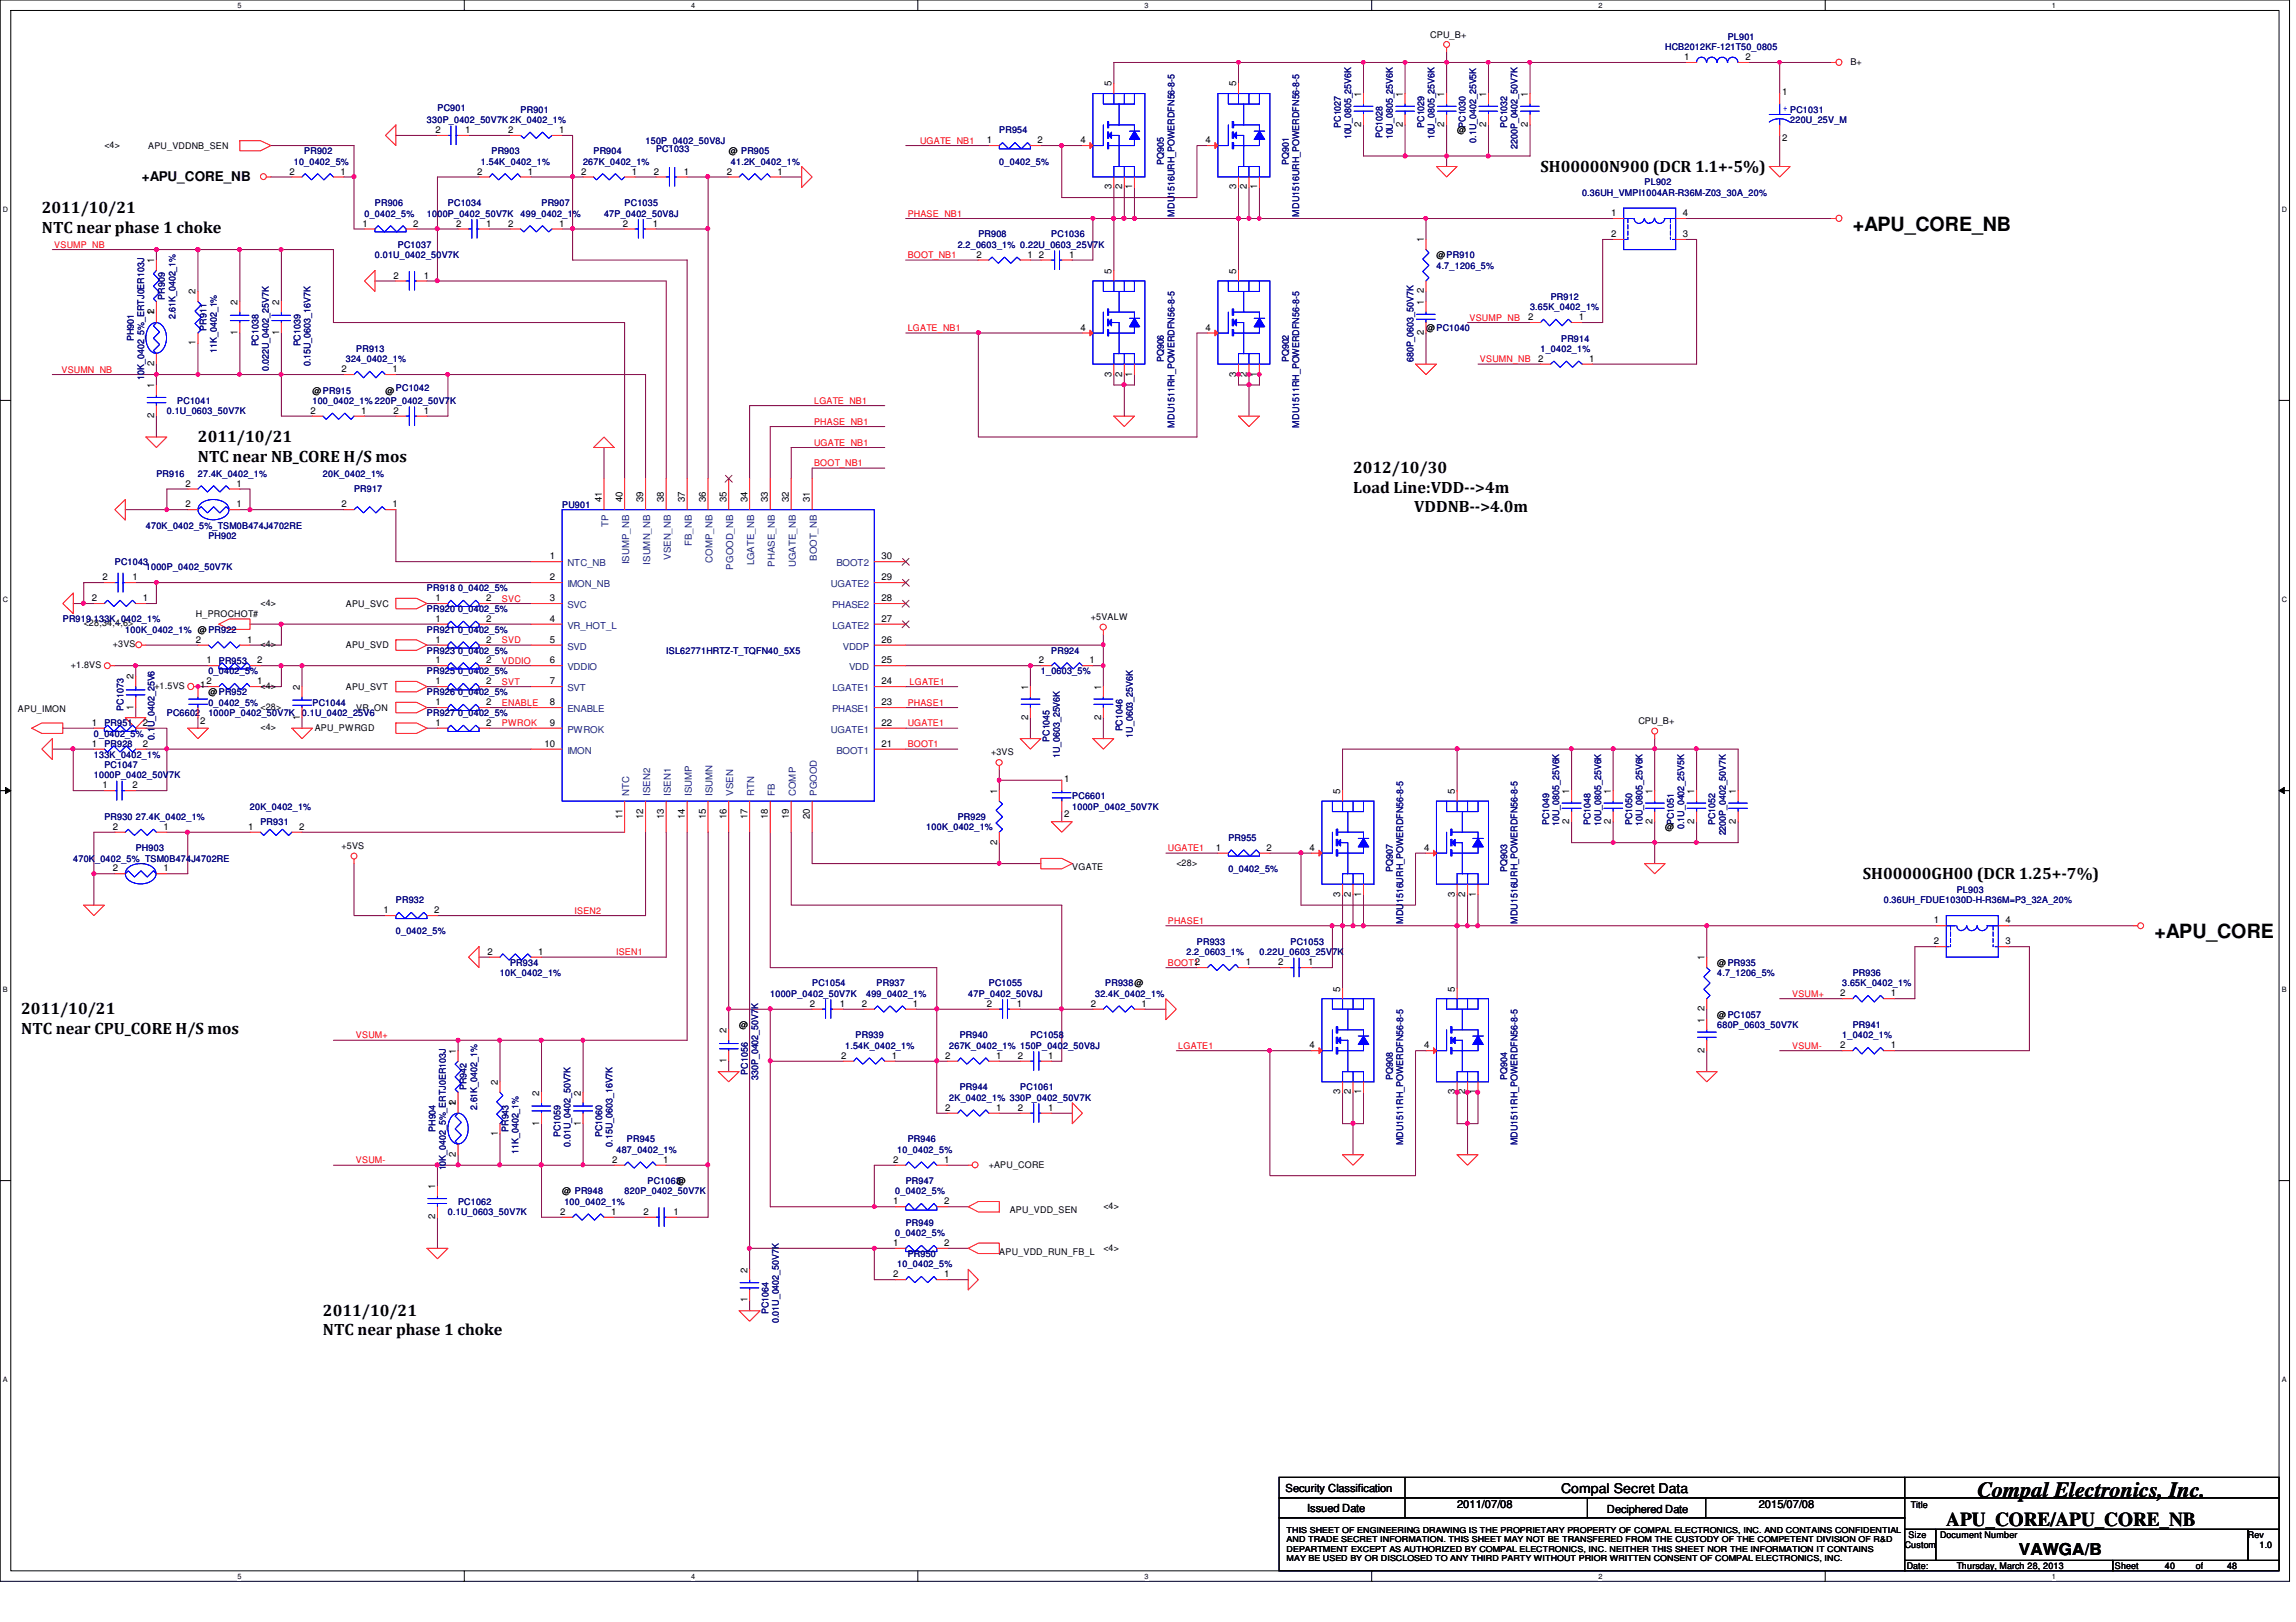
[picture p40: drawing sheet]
<svg xmlns="http://www.w3.org/2000/svg" width="297mm" height="210mm" viewBox="0 0 297 210" stroke-linecap="round" stroke-linejoin="round" font-family="sans-serif">
<defs><g id="words">
<text font-size="2.8" x="255.8" y="193.7">Compal Electronics, Inc.</text>
<g font-size="2.5">
<text x="239.7" y="29.8">+APU_CORE_NB</text>
<text x="278.7" y="121.4">+APU_CORE</text>
<text x="251.8" y="197.5">APU_CORE/APU_CORE_NB</text>
</g>
<g font-size="2.1">
<text x="199.3" y="22.2">SH00000N900 (DCR 1.1+-5%)</text>
<text x="5.4" y="27.6">2011/10/21</text>
<text x="5.4" y="30.1">NTC near phase 1 choke</text>
<text x="25.6" y="57.2">2011/10/21</text>
<text x="25.6" y="59.7">NTC near NB_CORE H/S mos</text>
<text x="175" y="61.3">2012/10/30</text>
<text x="175" y="63.8">Load Line:VDD--&gt;4m</text>
<text x="183" y="66.3">VDDNB--&gt;4.0m</text>
<text x="241" y="113.8">SH00000GH00 (DCR 1.25+-7%)</text>
<text x="2.8" y="131.3">2011/10/21</text>
<text x="2.8" y="133.8">NTC near CPU_CORE H/S mos</text>
<text x="41.8" y="170.3">2011/10/21</text>
<text x="41.8" y="172.8">NTC near phase 1 choke</text>
<text x="261.2" y="201.3">VAWGA/B</text>
</g>
<g font-size="1.7">
<text x="18.4" y="23.4">+APU_CORE_NB</text>
<text x="202" y="193.2">Compal Secret Data</text>
</g>
<g font-size="1.4">
<text x="166.3" y="193.1">Security Classification</text>
<text x="169.1" y="195.6">Issued Date</text>
<text x="188.5" y="195.2">2011/07/08</text>
<text x="207.9" y="195.7">Deciphered Date</text>
<text x="227.5" y="195.2">2015/07/08</text>
</g>
<g font-size="1.2">
<text x="185" y="4.9">CPU_B+</text>
<text x="143.8" y="11.2" transform="rotate(-90 143.8 11.2)">5</text>
<text x="159.9" y="11.2" transform="rotate(-90 159.9 11.2)">5</text>
<text x="217.9" y="7.8">1</text>
<text x="225.8" y="7.8">2</text>
<text x="239.4" y="8.4">B+</text>
<text x="56.3" y="17.2">2</text>
<text x="60.2" y="17.2">1</text>
<text x="65.7" y="17.2">2</text>
<text x="72.3" y="17.2">1</text>
<text x="176.1" y="16.4" transform="rotate(-90 176.1 16.4)">2</text>
<text x="176.1" y="12.5" transform="rotate(-90 176.1 12.5)">1</text>
<text x="181.5" y="16.4" transform="rotate(-90 181.5 16.4)">2</text>
<text x="181.5" y="12.5" transform="rotate(-90 181.5 12.5)">1</text>
<text x="186.9" y="16.4" transform="rotate(-90 186.9 16.4)">2</text>
<text x="186.9" y="12.5" transform="rotate(-90 186.9 12.5)">1</text>
<text x="188.5" y="17.3">@</text>
<text x="192.3" y="16.4" transform="rotate(-90 192.3 16.4)">2</text>
<text x="192.3" y="12.5" transform="rotate(-90 192.3 12.5)">1</text>
<text x="197.7" y="16.4" transform="rotate(-90 197.7 16.4)">2</text>
<text x="197.7" y="12.5" transform="rotate(-90 197.7 12.5)">1</text>
<text x="230.5" y="12.3">1</text>
<text x="13.5" y="19.1">&lt;4&gt;</text>
<text x="19.2" y="19.3">APU_VDDNB_SEN</text>
<text x="37.5" y="22.6">2</text>
<text x="44.1" y="22.6">1</text>
<text x="61.7" y="22.6">2</text>
<text x="68.3" y="22.6">1</text>
<text x="75.2" y="22.6">2</text>
<text x="81.7" y="22.6">1</text>
<text x="84.6" y="22.6">2</text>
<text x="88.5" y="22.6">1</text>
<text x="94" y="22.6">2</text>
<text x="94.3" y="19.9">@ PR905</text>
<text x="100.6" y="22.6">1</text>
<text x="127.7" y="18.5">1</text>
<text x="134.2" y="18.5">2</text>
<text x="139.8" y="18.5">4</text>
<text x="156" y="18.5">4</text>
<text x="230.5" y="18.2">2</text>
<text x="46.9" y="29.3">1</text>
<text x="53.5" y="29.3">2</text>
<text x="59" y="29.3">2</text>
<text x="62.9" y="29.3">1</text>
<text x="65.7" y="29.3">2</text>
<text x="72.3" y="29.3">1</text>
<text x="80.6" y="29.3">2</text>
<text x="84.5" y="29.3">1</text>
<text x="143.8" y="24.5" transform="rotate(-90 143.8 24.5)">3</text>
<text x="145.2" y="24.5" transform="rotate(-90 145.2 24.5)">2</text>
<text x="146.5" y="24.5" transform="rotate(-90 146.5 24.5)">1</text>
<text x="159.9" y="24.5" transform="rotate(-90 159.9 24.5)">3</text>
<text x="161.3" y="24.5" transform="rotate(-90 161.3 24.5)">2</text>
<text x="162.6" y="24.5" transform="rotate(-90 162.6 24.5)">1</text>
<text x="208.4" y="28">1</text>
<text x="217.7" y="28">4</text>
<text x="19.9" y="34.1" transform="rotate(-90 19.9 34.1)">1</text>
<text x="126.3" y="33.4">2</text>
<text x="132.9" y="33.4">1</text>
<text x="134.4" y="33.4">2</text>
<text x="138.3" y="33.4">1</text>
<text x="143.8" y="35.4" transform="rotate(-90 143.8 35.4)">5</text>
<text x="159.9" y="35.4" transform="rotate(-90 159.9 35.4)">5</text>
<text x="184.2" y="31.4" transform="rotate(-90 184.2 31.4)">1</text>
<text x="185.8" y="33.4">@PR910</text>
<text x="208.4" y="30.7">2</text>
<text x="217.7" y="30.7">3</text>
<text x="19.9" y="40.8" transform="rotate(-90 19.9 40.8)">12</text>
<text x="25.3" y="38.1" transform="rotate(-90 25.3 38.1)">2</text>
<text x="30.7" y="39.5" transform="rotate(-90 30.7 39.5)">2</text>
<text x="36.1" y="39.5" transform="rotate(-90 36.1 39.5)">2</text>
<text x="50.9" y="36.1">2</text>
<text x="54.8" y="36.1">1</text>
<text x="184.2" y="39.5" transform="rotate(-90 184.2 39.5)">1</text>
<text x="184.2" y="38" transform="rotate(-90 184.2 38)">2</text>
<text x="197.7" y="41.4">2</text>
<text x="204.3" y="41.4">1</text>
<text x="19.9" y="47.4" transform="rotate(-90 19.9 47.4)">2</text>
<text x="25.3" y="44.7" transform="rotate(-90 25.3 44.7)">1</text>
<text x="30.7" y="43.3" transform="rotate(-90 30.7 43.3)">1</text>
<text x="36.1" y="43.3" transform="rotate(-90 36.1 43.3)">1</text>
<text x="139.8" y="42.8">4</text>
<text x="156" y="42.8">4</text>
<text x="184.2" y="43.3" transform="rotate(-90 184.2 43.3)">2</text>
<text x="184.5" y="42.8">@PC1040</text>
<text x="199" y="46.8">2</text>
<text x="205.6" y="46.8">1</text>
<text x="19.9" y="50.2" transform="rotate(-90 19.9 50.2)">1</text>
<text x="40.2" y="53.6">2</text>
<text x="40.4" y="50.9">@PR915</text>
<text x="44.2" y="48.2">2</text>
<text x="46.7" y="53.6">1</text>
<text x="49.9" y="50.9">@PC1042</text>
<text x="50.8" y="48.2">1</text>
<text x="50.9" y="53.6">2</text>
<text x="54.8" y="53.6">1</text>
<text x="143.8" y="48.7" transform="rotate(-90 143.8 48.7)">3</text>
<text x="145.2" y="48.7" transform="rotate(-90 145.2 48.7)">2</text>
<text x="146.5" y="48.7" transform="rotate(-90 146.5 48.7)">1</text>
<text x="159.9" y="48.7" transform="rotate(-90 159.9 48.7)">3</text>
<text x="161.3" y="48.7" transform="rotate(-90 161.3 48.7)">2</text>
<text x="162.6" y="48.7" transform="rotate(-90 162.6 48.7)">1</text>
<text x="19.9" y="54.1" transform="rotate(-90 19.9 54.1)">2</text>
<text x="24" y="65.7">2</text>
<text x="24" y="63">2</text>
<text x="30.6" y="65.7">1</text>
<text x="30.6" y="63">1</text>
<text x="44.2" y="65.7">2</text>
<text x="50.8" y="65.7">1</text>
<text x="77.8" y="65" transform="rotate(-90 77.8 65)">41</text>
<text x="80.5" y="65" transform="rotate(-90 80.5 65)">40</text>
<text x="83.2" y="65" transform="rotate(-90 83.2 65)">39</text>
<text x="85.9" y="65" transform="rotate(-90 85.9 65)">38</text>
<text x="88.6" y="65" transform="rotate(-90 88.6 65)">37</text>
<text x="91.3" y="65" transform="rotate(-90 91.3 65)">36</text>
<text x="94" y="65" transform="rotate(-90 94 65)">35</text>
<text x="96.7" y="65" transform="rotate(-90 96.7 65)">34</text>
<text x="99.4" y="65" transform="rotate(-90 99.4 65)">33</text>
<text x="102.1" y="65" transform="rotate(-90 102.1 65)">32</text>
<text x="104.8" y="65" transform="rotate(-90 104.8 65)">31</text>
<text x="11.9" y="77.8">2</text>
<text x="13.2" y="75.1">2</text>
<text x="17.1" y="75.1">1</text>
<text x="18.5" y="77.8">1</text>
<text x="56.3" y="77.8">1</text>
<text x="62.9" y="77.8">2</text>
<text x="71.1" y="75.1">2</text>
<text x="71.1" y="77.8">3</text>
<text x="71.1" y="72.4">1</text>
<text x="114" y="75.1">29</text>
<text x="114" y="77.8">28</text>
<text x="114" y="72.4">30</text>
<text x="10.8" y="81.1">&lt;28,34,4,6&gt;</text>
<text x="14.6" y="83.8">+3VS</text>
<text x="25.4" y="79.9">H_PROCHOT#</text>
<text x="25.4" y="83.2">2</text>
<text x="32" y="83.2">1</text>
<text x="33.7" y="83.8">&lt;4&gt;</text>
<text x="33.7" y="78.4">&lt;4&gt;</text>
<text x="44.7" y="83.9">APU_SVD</text>
<text x="44.7" y="78.5">APU_SVC</text>
<text x="56.3" y="80.5">1</text>
<text x="56.3" y="83.2">1</text>
<text x="62.9" y="80.5">2</text>
<text x="62.9" y="83.2">2</text>
<text x="71.1" y="80.5">4</text>
<text x="71.1" y="83.2">5</text>
<text x="114" y="83.2">26</text>
<text x="114" y="80.5">27</text>
<text x="141.1" y="80.3">+5VALW</text>
<text x="9.2" y="86.4">+1.8VS</text>
<text x="17.3" y="87.9" transform="rotate(-90 17.3 87.9)">2</text>
<text x="20" y="89.2">+1.5VS</text>
<text x="25.9" y="89">1</text>
<text x="26.7" y="88.6">2</text>
<text x="26.7" y="85.9">1</text>
<text x="27" y="90">@PR952</text>
<text x="33.3" y="88.6">1</text>
<text x="33.3" y="85.9">2</text>
<text x="33.7" y="89.2">&lt;4&gt;</text>
<text x="38.8" y="89.3" transform="rotate(-90 38.8 89.3)">2</text>
<text x="44.7" y="89.3">APU_SVT</text>
<text x="56.3" y="88.6">1</text>
<text x="56.3" y="85.9">1</text>
<text x="62.9" y="88.6">2</text>
<text x="62.9" y="85.9">2</text>
<text x="71.1" y="88.6">7</text>
<text x="71.1" y="85.9">6</text>
<text x="114" y="85.9">25</text>
<text x="114" y="88.6">24</text>
<text x="133" y="89.3" transform="rotate(-90 133 89.3)">1</text>
<text x="134.4" y="85.9">2</text>
<text x="141" y="85.9">1</text>
<text x="142.4" y="89.3" transform="rotate(-90 142.4 89.3)">1</text>
<text x="2.3" y="92.1">APU_IMON</text>
<text x="11.9" y="93.9">1</text>
<text x="17.3" y="91.8" transform="rotate(-90 17.3 91.8)">1</text>
<text x="18.5" y="93.9">2</text>
<text x="25.9" y="93.6">2</text>
<text x="33.7" y="91.9">&lt;28&gt;</text>
<text x="33.7" y="94.5">&lt;4&gt;</text>
<text x="38.8" y="93.2" transform="rotate(-90 38.8 93.2)">1</text>
<text x="40.7" y="94.7">APU_PWRGD</text>
<text x="46.1" y="92">VR_ON</text>
<text x="56.3" y="91.3">1</text>
<text x="56.3" y="93.9">1</text>
<text x="62.9" y="91.3">2</text>
<text x="62.9" y="93.9">2</text>
<text x="71.1" y="93.9">9</text>
<text x="71.1" y="91.3">8</text>
<text x="114" y="93.9">22</text>
<text x="114" y="91.3">23</text>
<text x="133" y="93.2" transform="rotate(-90 133 93.2)">2</text>
<text x="142.4" y="93.2" transform="rotate(-90 142.4 93.2)">2</text>
<text x="212" y="93.7">CPU_B+</text>
<text x="11.9" y="96.6">1</text>
<text x="18.5" y="96.6">2</text>
<text x="70.4" y="96.6">10</text>
<text x="114" y="96.6">21</text>
<text x="128.2" y="97.7">+3VS</text>
<text x="137.7" y="101.1">1</text>
<text x="13.2" y="102">1</text>
<text x="14.6" y="107.4">2</text>
<text x="17.1" y="102">2</text>
<text x="21.2" y="107.4">1</text>
<text x="32.1" y="107.4">1</text>
<text x="38.7" y="107.4">2</text>
<text x="80.5" y="106" transform="rotate(-90 80.5 106)">11</text>
<text x="83.2" y="106" transform="rotate(-90 83.2 106)">12</text>
<text x="85.9" y="106" transform="rotate(-90 85.9 106)">13</text>
<text x="88.6" y="106" transform="rotate(-90 88.6 106)">14</text>
<text x="91.3" y="106" transform="rotate(-90 91.3 106)">15</text>
<text x="94" y="106" transform="rotate(-90 94 106)">16</text>
<text x="96.7" y="106" transform="rotate(-90 96.7 106)">17</text>
<text x="99.4" y="106" transform="rotate(-90 99.4 106)">18</text>
<text x="102.1" y="106" transform="rotate(-90 102.1 106)">19</text>
<text x="104.8" y="106" transform="rotate(-90 104.8 106)">20</text>
<text x="129" y="102.7" transform="rotate(-90 129 102.7)">1</text>
<text x="137.7" y="105.7">2</text>
<text x="173.4" y="102.7" transform="rotate(-90 173.4 102.7)">5</text>
<text x="188.2" y="102.7" transform="rotate(-90 188.2 102.7)">5</text>
<text x="203" y="106.6" transform="rotate(-90 203 106.6)">2</text>
<text x="203" y="102.7" transform="rotate(-90 203 102.7)">1</text>
<text x="208.4" y="106.6" transform="rotate(-90 208.4 106.6)">2</text>
<text x="208.4" y="102.7" transform="rotate(-90 208.4 102.7)">1</text>
<text x="213.8" y="106.6" transform="rotate(-90 213.8 106.6)">2</text>
<text x="213.8" y="102.7" transform="rotate(-90 213.8 102.7)">1</text>
<text x="215.4" y="107.4">@</text>
<text x="219.2" y="106.6" transform="rotate(-90 219.2 106.6)">2</text>
<text x="219.2" y="102.7" transform="rotate(-90 219.2 102.7)">1</text>
<text x="224.6" y="106.6" transform="rotate(-90 224.6 106.6)">2</text>
<text x="224.6" y="102.7" transform="rotate(-90 224.6 102.7)">1</text>
<text x="14.6" y="112.8">2</text>
<text x="21.2" y="112.8">1</text>
<text x="44.2" y="109.9">+5VS</text>
<text x="129" y="109.3" transform="rotate(-90 129 109.3)">2</text>
<text x="138.7" y="112.6">VGATE</text>
<text x="152.2" y="112.1">&lt;28&gt;</text>
<text x="157.3" y="110.1">1</text>
<text x="163.9" y="110.1">2</text>
<text x="169.4" y="110.1">4</text>
<text x="184.2" y="110.1">4</text>
<text x="49.6" y="118.2">1</text>
<text x="56.2" y="118.2">2</text>
<text x="173.4" y="116" transform="rotate(-90 173.4 116)">3</text>
<text x="174.7" y="116" transform="rotate(-90 174.7 116)">2</text>
<text x="176.1" y="116" transform="rotate(-90 176.1 116)">1</text>
<text x="188.2" y="116" transform="rotate(-90 188.2 116)">3</text>
<text x="189.6" y="116" transform="rotate(-90 189.6 116)">2</text>
<text x="190.9" y="116" transform="rotate(-90 190.9 116)">1</text>
<text x="250.2" y="119.5">1</text>
<text x="259.5" y="119.5">4</text>
<text x="63.1" y="123.6">2</text>
<text x="69.6" y="123.6">1</text>
<text x="161.2" y="124.9">1</text>
<text x="165.4" y="124.9">2</text>
<text x="169.2" y="124.9">1</text>
<text x="220.5" y="124.3" transform="rotate(-90 220.5 124.3)">1</text>
<text x="222.2" y="125">@PR935</text>
<text x="250.2" y="122.2">2</text>
<text x="259.5" y="122.2">3</text>
<text x="104.8" y="130.3">2</text>
<text x="108.7" y="130.3">1</text>
<text x="111.5" y="130.3">2</text>
<text x="118.1" y="130.3">1</text>
<text x="127.7" y="130.3">2</text>
<text x="131.6" y="130.3">1</text>
<text x="141.1" y="130.3">2</text>
<text x="147.7" y="130.3">1</text>
<text x="173.4" y="128.3" transform="rotate(-90 173.4 128.3)">5</text>
<text x="188.2" y="128.3" transform="rotate(-90 188.2 128.3)">5</text>
<text x="220.5" y="130.9" transform="rotate(-90 220.5 130.9)">2</text>
<text x="222.2" y="131.7">@PC1057</text>
<text x="238.1" y="128.9">2</text>
<text x="244.6" y="128.9">1</text>
<text x="59" y="136.4" transform="rotate(-90 59 136.4)">1</text>
<text x="94" y="137.6" transform="rotate(-90 94 137.6)">1</text>
<text x="94" y="133.7" transform="rotate(-90 94 133.7)">2</text>
<text x="95.6" y="133.1">@</text>
<text x="108.8" y="137">2</text>
<text x="115.4" y="137">1</text>
<text x="122.3" y="137">2</text>
<text x="128.9" y="137">1</text>
<text x="131.7" y="137">2</text>
<text x="135.6" y="137">1</text>
<text x="169.4" y="135.7">4</text>
<text x="184.2" y="135.7">4</text>
<text x="220.5" y="136.2" transform="rotate(-90 220.5 136.2)">2</text>
<text x="220.5" y="132.3" transform="rotate(-90 220.5 132.3)">1</text>
<text x="238.1" y="135.7">2</text>
<text x="244.6" y="135.7">1</text>
<text x="59" y="143.1" transform="rotate(-90 59 143.1)">12</text>
<text x="64.4" y="140.4" transform="rotate(-90 64.4 140.4)">2</text>
<text x="69.8" y="141.8" transform="rotate(-90 69.8 141.8)">2</text>
<text x="75.1" y="141.8" transform="rotate(-90 75.1 141.8)">2</text>
<text x="122.3" y="143.8">2</text>
<text x="128.9" y="143.8">1</text>
<text x="131.7" y="143.8">2</text>
<text x="135.6" y="143.8">1</text>
<text x="173.4" y="141.6" transform="rotate(-90 173.4 141.6)">3</text>
<text x="174.7" y="141.6" transform="rotate(-90 174.7 141.6)">2</text>
<text x="176.1" y="141.6" transform="rotate(-90 176.1 141.6)">1</text>
<text x="188.2" y="141.6" transform="rotate(-90 188.2 141.6)">3</text>
<text x="189.6" y="141.6" transform="rotate(-90 189.6 141.6)">2</text>
<text x="190.9" y="141.6" transform="rotate(-90 190.9 141.6)">1</text>
<text x="59" y="149.7" transform="rotate(-90 59 149.7)">2</text>
<text x="64.4" y="147" transform="rotate(-90 64.4 147)">1</text>
<text x="69.8" y="145.7" transform="rotate(-90 69.8 145.7)">1</text>
<text x="75.1" y="145.7" transform="rotate(-90 75.1 145.7)">1</text>
<text x="56.3" y="153.9" transform="rotate(-90 56.3 153.9)">1</text>
<text x="72.7" y="154.6">@ PR948</text>
<text x="79.2" y="150.5">2</text>
<text x="85.8" y="150.5">1</text>
<text x="87.5" y="153.2">@</text>
<text x="115.6" y="150.5">2</text>
<text x="115.6" y="155.9">1</text>
<text x="122.1" y="150.5">1</text>
<text x="122.1" y="155.9">2</text>
<text x="127.9" y="151.1">+APU_CORE</text>
<text x="56.3" y="157.8" transform="rotate(-90 56.3 157.8)">2</text>
<text x="72.5" y="157.2">2</text>
<text x="79.1" y="157.2">1</text>
<text x="83.3" y="157.2">2</text>
<text x="87.1" y="157.2">1</text>
<text x="115.6" y="161.2">1</text>
<text x="122.1" y="161.2">2</text>
<text x="130.6" y="157">APU_VDD_SEN</text>
<text x="142.7" y="156.5">&lt;4&gt;</text>
<text x="142.7" y="161.8">&lt;4&gt;</text>
<text x="96.7" y="164.7" transform="rotate(-90 96.7 164.7)">2</text>
<text x="115.6" y="165.3">2</text>
<text x="122.1" y="165.3">1</text>
<text x="129.3" y="162.4">APU_VDD_RUN_FB_L</text>
<text x="96.7" y="168.5" transform="rotate(-90 96.7 168.5)">1</text>
<text x="247.2" y="195.1">Title</text>
<text x="246.4" y="200.4">Custom</text>
<text x="246.7" y="203">Date:</text>
<text x="246.9" y="199">Size</text>
<text x="251" y="199">Document Number</text>
<text x="253.2" y="203">Thursday, March 28, 2013</text>
<text x="273.6" y="203">Sheet</text>
<text x="280.1" y="203">40</text>
<text x="284.1" y="203">of</text>
<text x="288.1" y="203">48</text>
<text x="290.8" y="199">Rev</text>
<text x="292.3" y="200.4">1.0</text>
</g>
<g font-size="1.2" fill="#000080">
<text x="223.5" y="5.2">PL901</text>
<text x="215.4" y="6.5">HCB2012KF-121T50_0805</text>
<text x="55.2" y="15.9">330P_0402_50V7K 2K_0402_1%</text>
<text x="56.6" y="14.3">PC901</text>
<text x="67.3" y="14.6">PR901</text>
<text x="129.3" y="17.3">PR954</text>
<text x="173.5" y="16.6" transform="rotate(-90 173.5 16.6)">PC1027</text>
<text x="178.9" y="17.9" transform="rotate(-90 178.9 17.9)">PC1028</text>
<text x="184.2" y="16.6" transform="rotate(-90 184.2 16.6)">PC1029</text>
<text x="189.6" y="16.6" transform="rotate(-90 189.6 16.6)">PC1030</text>
<text x="195" y="16.6" transform="rotate(-90 195 16.6)">PC1032</text>
<text x="231.6" y="15.9">220U_25V_M</text>
<text x="38" y="21.3">10_0402_5%</text>
<text x="39.4" y="19.9">PR902</text>
<text x="62.2" y="21.3">1.54K_0402_1%</text>
<text x="63.6" y="19.9">PR903</text>
<text x="75.4" y="21.3">267K_0402_1%</text>
<text x="76.8" y="19.9">PR904</text>
<text x="83.5" y="18.6">150P_0402_50V8J</text>
<text x="84.9" y="19.7">PC1033</text>
<text x="94.6" y="21.3">41.2K_0402_1%</text>
<text x="129.3" y="21.3">0_0402_5%</text>
<text x="150.6" y="21.3" transform="rotate(-90 150.6 21.3)">PQ905</text>
<text x="166.7" y="21.3" transform="rotate(-90 166.7 21.3)">PQ901</text>
<text x="174.8" y="18" transform="rotate(-90 174.8 18)">10U_0805_25V6K</text>
<text x="180.2" y="18" transform="rotate(-90 180.2 18)">10U_0805_25V6K</text>
<text x="185.6" y="18" transform="rotate(-90 185.6 18)">10U_0805_25V6K</text>
<text x="191" y="18.5" transform="rotate(-90 191 18.5)">0.1U_0402_25V5K</text>
<text x="196.3" y="19.3" transform="rotate(-90 196.3 19.3)">2200P_0402_50V7K</text>
<text x="47.2" y="28">0_0402_5%</text>
<text x="48.5" y="26.7">PR906</text>
<text x="55.2" y="28">1000P_0402_50V7K</text>
<text x="58" y="26.7">PC1034</text>
<text x="67.3" y="28">499_0402_1%</text>
<text x="70.1" y="26.7">PR907</text>
<text x="78.1" y="28">47P_0402_50V8J</text>
<text x="80.8" y="26.7">PC1035</text>
<text x="151.9" y="28" transform="rotate(-90 151.9 28)">MDU1516URH_POWERDFN56-8-5</text>
<text x="168.1" y="28" transform="rotate(-90 168.1 28)">MDU1516URH_POWERDFN56-8-5</text>
<text x="204.7" y="25.4">0.36UH_VMPI1004AR-R36M-Z03_30A_20%</text>
<text x="212.8" y="24">PL902</text>
<text x="48.5" y="33.4">0.01U_0402_50V7K</text>
<text x="51.5" y="32.1">PC1037</text>
<text x="123.9" y="32.1">2.2_0603_1% 0.22U_0603_25V7K</text>
<text x="126.6" y="30.7">PR908</text>
<text x="136" y="30.7">PC1036</text>
<text x="185.8" y="34.8">4.7_1206_5%</text>
<text x="21.3" y="38.8" transform="rotate(-90 21.3 38.8)">PR909</text>
<text x="22.7" y="41.3" transform="rotate(-90 22.7 41.3)">2.61K_0402_1%</text>
<text x="197.9" y="40.1">3.65K_0402_1%</text>
<text x="200.6" y="38.8">PR912</text>
<text x="17.3" y="44.2" transform="rotate(-90 17.3 44.2)">PH901</text>
<text x="26.7" y="42.8" transform="rotate(-90 26.7 42.8)">PR911</text>
<text x="28.1" y="45.6" transform="rotate(-90 28.1 45.6)">11K_0402_1%</text>
<text x="33.4" y="44.8" transform="rotate(-90 33.4 44.8)">PC1038</text>
<text x="38.9" y="44.8" transform="rotate(-90 38.9 44.8)">PC1039</text>
<text x="40.2" y="47.4" transform="rotate(-90 40.2 47.4)">0.15U_0603_16V7K</text>
<text x="44.7" y="46.9">324_0402_1%</text>
<text x="46.1" y="45.6">PR913</text>
<text x="150.6" y="46.9" transform="rotate(-90 150.6 46.9)">PQ906</text>
<text x="166.7" y="46.9" transform="rotate(-90 166.7 46.9)">PQ902</text>
<text x="182.9" y="46.9" transform="rotate(-90 182.9 46.9)">680P_0603_50V7K</text>
<text x="199.3" y="45.6">1_0402_1%</text>
<text x="202" y="44.2">PR914</text>
<text x="18.7" y="49.1" transform="rotate(-90 18.7 49.1)">10K_0402_5%_ERTJ0ER103J</text>
<text x="21.6" y="53.6">0.1U_0603_50V7K</text>
<text x="22.9" y="52.3">PC1041</text>
<text x="34.8" y="48" transform="rotate(-90 34.8 48)">0.022U_0402_25V7K</text>
<text x="40.4" y="52.3">100_0402_1% 220P_0402_50V7K</text>
<text x="151.9" y="55.3" transform="rotate(-90 151.9 55.3)">MDU1511RH_POWERDFN56-8-5</text>
<text x="168.1" y="55.3" transform="rotate(-90 168.1 55.3)">MDU1511RH_POWERDFN56-8-5</text>
<text x="20.2" y="61.7">PR916</text>
<text x="25.6" y="61.7">27.4K_0402_1%</text>
<text x="41.8" y="61.7">20K_0402_1%</text>
<text x="45.8" y="63.7">PR917</text>
<text x="72.7" y="65.7">PU901</text>
<text x="18.9" y="68.4">470K_0402_5%_TSM0B474J4702RE</text>
<text x="27" y="69.8">PH902</text>
<text x="14.9" y="73.2">PC1043</text>
<text x="18.9" y="73.8">1000P_0402_50V7K</text>
<text x="55.2" y="76.5">PR918 0_0402_5%</text>
<text x="8.1" y="80.5">PR919 133K_0402_1%</text>
<text x="16.2" y="81.9">100K_0402_1% @PR922</text>
<text x="55.2" y="79.2">PR920 0_0402_5%</text>
<text x="55.2" y="81.9">PR921 0_0402_5%</text>
<text x="27" y="87.2">0_0402_5%</text>
<text x="28.3" y="85.9">PR953</text>
<text x="55.2" y="87.2">PR925 0_0402_5%</text>
<text x="55.2" y="90">PR926 0_0402_5%</text>
<text x="55.2" y="84.6">PR923 0_0402_5%</text>
<text x="86.2" y="84.6">ISL62771HRTZ-T_TQFN40_5X5</text>
<text x="134.7" y="87.2">1_0603_5%</text>
<text x="136" y="84.6">PR924</text>
<text x="12.1" y="95.3">0_0402_5%</text>
<text x="13.5" y="94">PR951</text>
<text x="16" y="91.9" transform="rotate(-90 16 91.9)">PC1073</text>
<text x="20" y="95.7" transform="rotate(-90 20 95.7)">0.1U_0402_25V6</text>
<text x="21.6" y="92.7">PC6602</text>
<text x="27" y="91.3">0_0402_5%</text>
<text x="27" y="92.7">1000P_0402_50V7K</text>
<text x="39.1" y="92.7">0.1U_0402_25V6</text>
<text x="40.4" y="91.3">PC1044</text>
<text x="55.2" y="92.7">PR927 0_0402_5%</text>
<text x="145.2" y="94.7" transform="rotate(-90 145.2 94.7)">PC1046</text>
<text x="146.6" y="95.5" transform="rotate(-90 146.6 95.5)">1U_0603_25V6K</text>
<text x="12.1" y="98">133K_0402_1%</text>
<text x="12.1" y="100.7">1000P_0402_50V7K</text>
<text x="13.5" y="96.7">PR928</text>
<text x="13.5" y="99.4">PC1047</text>
<text x="135.8" y="96" transform="rotate(-90 135.8 96)">PC1045</text>
<text x="137.1" y="98.1" transform="rotate(-90 137.1 98.1)">1U_0603_25V6K</text>
<text x="13.5" y="106.1">PR930 27.4K_0402_1%</text>
<text x="32.3" y="104.8">20K_0402_1%</text>
<text x="33.7" y="106.8">PR931</text>
<text x="119.8" y="107.4">100K_0402_1%</text>
<text x="123.9" y="106.1">PR929</text>
<text x="138.7" y="103.4">PC6601</text>
<text x="138.7" y="104.8">1000P_0402_50V7K</text>
<text x="200.4" y="106.8" transform="rotate(-90 200.4 106.8)">PC1049</text>
<text x="201.7" y="106.9" transform="rotate(-90 201.7 106.9)">10U_0805_25V6K</text>
<text x="205.8" y="106.8" transform="rotate(-90 205.8 106.8)">PC1048</text>
<text x="207.1" y="106.9" transform="rotate(-90 207.1 106.9)">10U_0805_25V6K</text>
<text x="211.2" y="106.8" transform="rotate(-90 211.2 106.8)">PC1050</text>
<text x="212.5" y="106.9" transform="rotate(-90 212.5 106.9)">10U_0805_25V6K</text>
<text x="216.5" y="106.8" transform="rotate(-90 216.5 106.8)">PC1051</text>
<text x="217.9" y="107.3" transform="rotate(-90 217.9 107.3)">0.1U_0402_25V5K</text>
<text x="221.9" y="106.8" transform="rotate(-90 221.9 106.8)">PC1052</text>
<text x="9.5" y="111.5">470K_0402_5%_TSM0B474J4702RE</text>
<text x="17.6" y="110.2">PH903</text>
<text x="158.9" y="108.8">PR955</text>
<text x="158.9" y="112.9">0_0402_5%</text>
<text x="180.2" y="112.8" transform="rotate(-90 180.2 112.8)">PQ907</text>
<text x="195" y="112.8" transform="rotate(-90 195 112.8)">PQ903</text>
<text x="223.3" y="108.1" transform="rotate(-90 223.3 108.1)">2200P_0402_50V7K</text>
<text x="51.2" y="116.9">PR932</text>
<text x="181.5" y="119.5" transform="rotate(-90 181.5 119.5)">MDU1516URH_POWERDFN56-8-5</text>
<text x="196.3" y="119.5" transform="rotate(-90 196.3 119.5)">MDU1516URH_POWERDFN56-8-5</text>
<text x="243.7" y="116.9">0.36UH_FDUE1030D-H-R36M=P3_32A_20%</text>
<text x="253.1" y="115.5">PL903</text>
<text x="51.2" y="120.9">0_0402_5%</text>
<text x="66" y="125">PR934</text>
<text x="153.5" y="123.6">2.2_0603_1%</text>
<text x="154.9" y="122.3">PR933</text>
<text x="162.9" y="123.6">0.22U_0603_25V7K</text>
<text x="167" y="122.3">PC1053</text>
<text x="64.7" y="126.3">10K_0402_1%</text>
<text x="99.6" y="129">1000P_0402_50V7K</text>
<text x="105.1" y="127.6">PC1054</text>
<text x="112.1" y="129">499_0402_1%</text>
<text x="113.4" y="127.6">PR937</text>
<text x="125.3" y="129">47P_0402_50V8J</text>
<text x="127.9" y="127.6">PC1055</text>
<text x="141.7" y="129">32.4K_0402_1%</text>
<text x="143" y="127.6">PR938@</text>
<text x="222.2" y="126.3">4.7_1206_5%</text>
<text x="238.3" y="127.6">3.65K_0402_1%</text>
<text x="239.7" y="126.3">PR936</text>
<text x="109.3" y="135.7">1.54K_0402_1%</text>
<text x="110.7" y="134.4">PR939</text>
<text x="122.8" y="135.7">267K_0402_1% 150P_0402_50V8J</text>
<text x="124.2" y="134.4">PR940</text>
<text x="133.3" y="134.4">PC1058</text>
<text x="222.2" y="133.1">680P_0603_50V7K</text>
<text x="238.3" y="134.4">1_0402_1%</text>
<text x="239.7" y="133.1">PR941</text>
<text x="60.4" y="141.1" transform="rotate(-90 60.4 141.1)">PR942</text>
<text x="61.7" y="143.6" transform="rotate(-90 61.7 143.6)">2.61K_0402_1%</text>
<text x="96.7" y="139.1" transform="rotate(-90 96.7 139.1)">PC1056</text>
<text x="98.1" y="139.7" transform="rotate(-90 98.1 139.7)">330P_0402_50V7K</text>
<text x="122.8" y="142.5">2K_0402_1% 330P_0402_50V7K</text>
<text x="124.2" y="141.1">PR944</text>
<text x="132" y="141.1">PC1061</text>
<text x="180.2" y="139.7" transform="rotate(-90 180.2 139.7)">PQ908</text>
<text x="195" y="139.7" transform="rotate(-90 195 139.7)">PQ904</text>
<text x="56.3" y="146.5" transform="rotate(-90 56.3 146.5)">PH904</text>
<text x="65.8" y="146.5" transform="rotate(-90 65.8 146.5)">PR943</text>
<text x="67.1" y="149.3" transform="rotate(-90 67.1 149.3)">11K_0402_1%</text>
<text x="72.5" y="147.2" transform="rotate(-90 72.5 147.2)">PC1059</text>
<text x="73.8" y="148.4" transform="rotate(-90 73.8 148.4)">0.01U_0402_50V7K</text>
<text x="77.9" y="147.2" transform="rotate(-90 77.9 147.2)">PC1060</text>
<text x="79.2" y="148.4" transform="rotate(-90 79.2 148.4)">0.15U_0603_16V7K</text>
<text x="79.8" y="149.2">487_0402_1%</text>
<text x="81.1" y="147.8">PR945</text>
<text x="116.1" y="149.2">10_0402_5%</text>
<text x="117.4" y="147.8">PR946</text>
<text x="181.5" y="148.2" transform="rotate(-90 181.5 148.2)">MDU1511RH_POWERDFN56-8-5</text>
<text x="196.3" y="148.2" transform="rotate(-90 196.3 148.2)">MDU1511RH_POWERDFN56-8-5</text>
<text x="57.7" y="151.5" transform="rotate(-90 57.7 151.5)">10K_0402_5%_ERTJ0ER103J</text>
<text x="59.3" y="155.9">PC1062</text>
<text x="73" y="155.9">100_0402_1%</text>
<text x="80.8" y="154.6">820P_0402_50V7K</text>
<text x="83.8" y="153.2">PC1063</text>
<text x="115.8" y="154.6">0_0402_5%</text>
<text x="117.2" y="153.2">PR947</text>
<text x="58" y="157.3">0.1U_0603_50V7K</text>
<text x="115.8" y="160">0_0402_5%</text>
<text x="117.2" y="158.6">PR949</text>
<text x="116.1" y="164">10_0402_5%</text>
<text x="117.4" y="162.6">PR950</text>
<text x="99.4" y="170.1" transform="rotate(-90 99.4 170.1)">PC1064</text>
<text x="100.7" y="171.2" transform="rotate(-90 100.7 171.2)">0.01U_0402_50V7K</text>
</g>
<text font-size="1.2" fill="#00f" x="230.7" y="14.3">+ PC1031</text>
<g font-size="1.2" fill="#f00">
<text x="119" y="18.6">UGATE_NB1</text>
<text x="117.4" y="28">PHASE_NB1</text>
<text x="7" y="32">VSUMP_NB</text>
<text x="117.4" y="33.4">BOOT_NB1</text>
<text x="190.1" y="41.5">VSUMP_NB</text>
<text x="117.4" y="42.8">LGATE_NB1</text>
<text x="191.5" y="46.9">VSUMN_NB</text>
<text x="8" y="48.2">VSUMN_NB</text>
<text x="105.3" y="52.2">LGATE_NB1</text>
<text x="105.3" y="57.7">UGATE_NB1</text>
<text x="105.3" y="54.9">PHASE_NB1</text>
<text x="105.3" y="60.3">BOOT_NB1</text>
<text x="64.9" y="77.9">SVC</text>
<text x="64.9" y="83.2">SVD</text>
<text x="64.9" y="88.6">SVT</text>
<text x="64.9" y="85.9">VDDIO</text>
<text x="117.7" y="88.6">LGATE1</text>
<text x="64.9" y="94">PWROK</text>
<text x="64.9" y="91.3">ENABLE</text>
<text x="117.4" y="91.3">PHASE1</text>
<text x="117.4" y="94">UGATE1</text>
<text x="117.4" y="96.7">BOOT1</text>
<text x="151.1" y="110.2">UGATE1</text>
<text x="74.3" y="118.2">ISEN2</text>
<text x="151.1" y="119.5">PHASE1</text>
<text x="79.7" y="123.6">ISEN1</text>
<text x="151.1" y="125">BOOT12</text>
<text x="231.9" y="129">VSUM+</text>
<text x="46.1" y="134.4">VSUM+</text>
<text x="152.4" y="135.7">LGATE1</text>
<text x="231.9" y="135.7">VSUM-</text>
<text x="46.1" y="150.5">VSUM-</text>
</g>
<g font-size="1.2" fill="#004080">
<text x="78.7" y="68.2" transform="rotate(-90 78.7 68.2)">TP</text>
<text x="89.5" y="70.7" transform="rotate(-90 89.5 70.7)">FB_NB</text>
<text x="73.4" y="76">IMON_NB</text>
<text x="73.4" y="73.3">NTC_NB</text>
<text x="81.4" y="73" transform="rotate(-90 81.4 73)">ISUMP_NB</text>
<text x="84.1" y="73.1" transform="rotate(-90 84.1 73.1)">ISUMN_NB</text>
<text x="86.8" y="72.5" transform="rotate(-90 86.8 72.5)">VSEN_NB</text>
<text x="92.2" y="72.8" transform="rotate(-90 92.2 72.8)">COMP_NB</text>
<text x="94.9" y="73.7" transform="rotate(-90 94.9 73.7)">PGOOD_NB</text>
<text x="97.6" y="73.2" transform="rotate(-90 97.6 73.2)">LGATE_NB</text>
<text x="100.2" y="73.3" transform="rotate(-90 100.2 73.3)">PHASE_NB</text>
<text x="103" y="73.4" transform="rotate(-90 103 73.4)">UGATE_NB</text>
<text x="105.7" y="72.6" transform="rotate(-90 105.7 72.6)">BOOT_NB</text>
<text x="107.5" y="76">UGATE2</text>
<text x="108.2" y="73.3">BOOT2</text>
<text x="73.4" y="78.7">SVC</text>
<text x="73.4" y="81.4">VR_HOT_L</text>
<text x="107.7" y="78.7">PHASE2</text>
<text x="107.7" y="81.4">LGATE2</text>
<text x="73.4" y="84.1">SVD</text>
<text x="73.4" y="89.5">SVT</text>
<text x="73.4" y="86.7">VDDIO</text>
<text x="107.7" y="89.5">LGATE1</text>
<text x="109" y="84.1">VDDP</text>
<text x="109.9" y="86.7">VDD</text>
<text x="73.4" y="94.8">PWROK</text>
<text x="73.4" y="92.2">ENABLE</text>
<text x="107.5" y="94.8">UGATE1</text>
<text x="107.7" y="92.2">PHASE1</text>
<text x="73.4" y="97.5">IMON</text>
<text x="108.2" y="97.5">BOOT1</text>
<text x="81.4" y="103" transform="rotate(-90 81.4 103)">NTC</text>
<text x="84.1" y="103" transform="rotate(-90 84.1 103)">ISEN2</text>
<text x="86.8" y="103" transform="rotate(-90 86.8 103)">ISEN1</text>
<text x="89.5" y="103" transform="rotate(-90 89.5 103)">ISUMP</text>
<text x="92.2" y="103" transform="rotate(-90 92.2 103)">ISUMN</text>
<text x="94.9" y="103" transform="rotate(-90 94.9 103)">VSEN</text>
<text x="97.6" y="103" transform="rotate(-90 97.6 103)">RTN</text>
<text x="100.2" y="103" transform="rotate(-90 100.2 103)">FB</text>
<text x="103" y="103" transform="rotate(-90 103 103)">COMP</text>
<text x="105.7" y="103" transform="rotate(-90 105.7 103)">PGOOD</text>
</g>
<g font-size="1.1">
<text x="166.5" y="198.3">THIS SHEET OF ENGINEERING DRAWING IS THE PROPRIETARY PROPERTY OF COMPAL ELECTRONICS, INC. AND CONTAINS CONFIDENTIAL</text>
<text x="166.5" y="199.6">AND TRADE SECRET INFORMATION. THIS SHEET MAY NOT BE TRANSFERED FROM THE CUSTODY OF THE COMPETENT DIVISION OF R&amp;D</text>
<text x="166.5" y="200.8">DEPARTMENT EXCEPT AS AUTHORIZED BY COMPAL ELECTRONICS, INC. NEITHER THIS SHEET NOR THE INFORMATION IT CONTAINS</text>
<text x="166.5" y="202">MAY BE USED BY OR DISCLOSED TO ANY THIRD PARTY WITHOUT PRIOR WRITTEN CONSENT OF COMPAL ELECTRONICS, INC.</text>
</g>
<g font-size=".9">
<text x="30.7" y="1">5</text>
<text x="89.4" y="1">4</text>
<text x="148.1" y="1">3</text>
<text x="206.8" y="1">2</text>
<text x="265.5" y="1">1</text>
<text x=".4" y="27.4">D</text>
<text x="295.2" y="27.4">D</text>
<text x=".4" y="77.9">C</text>
<text x="295.2" y="77.9">C</text>
<text x=".4" y="128.4">B</text>
<text x="295.2" y="128.4">B</text>
<text x=".4" y="178.9">A</text>
<text x="295.2" y="178.9">A</text>
<text x="30.7" y="204.3">5</text>
<text x="89.4" y="204.3">4</text>
<text x="148.1" y="204.3">3</text>
<text x="206.8" y="204.3">2</text>
<text x="265.5" y="204.3">1</text>
</g>
</g></defs>
<path d="M0 0h296.2v204.6h-296.2zM1.4 1.4h293.4v201.9h-293.4z" fill="none" stroke="#000" stroke-width=".13"/>
<g fill="#fff">
<path d="M30.7 .2h.5v1h-.5z"/>
<path d="M30.7 203.5h.5v1h-.5z"/>
</g>
<path d="M60.1 0v1.4M60.1 203.3v1.3" fill="none" stroke="#000" stroke-width=".13"/>
<g fill="#fff">
<path d="M89.4 .2h.5v1h-.5z"/>
<path d="M89.4 203.5h.5v1h-.5z"/>
</g>
<path d="M118.7 0v1.4M118.7 203.3v1.3" fill="none" stroke="#000" stroke-width=".13"/>
<g fill="#fff">
<path d="M148.1 .2h.5v1h-.5z"/>
<path d="M148.1 203.5h.5v1h-.5z"/>
</g>
<path d="M177.5 0v1.4M177.5 203.3v1.3" fill="none" stroke="#000" stroke-width=".13"/>
<g fill="#fff">
<path d="M206.8 .2h.5v1h-.5z"/>
<path d="M206.8 203.5h.5v1h-.5z"/>
</g>
<path d="M236.1 0v1.4M236.1 203.3v1.3" fill="none" stroke="#000" stroke-width=".13"/>
<g fill="#fff">
<path d="M265.5 .2h.5v1h-.5z"/>
<path d="M265.5 203.5h.5v1h-.5z"/>
<path d="M.4 26.6h.7v1h-.7z"/>
<path d="M295.2 26.6h.7v1h-.7z"/>
<path d="M.4 77h.7v1.1h-.7z"/>
<path d="M295.2 77h.7v1.1h-.7z"/>
</g>
<path d="M0 51.8h1.4M294.8 51.8h1.4" fill="none" stroke="#000" stroke-width=".13"/>
<g fill="#fff">
<path d="M.4 127.6h.6v1h-.6z"/>
<path d="M295.2 127.6h.6v1h-.6z"/>
</g>
<path d="M0 102.3h1.4M.7 101.9l.7 .4-.7 .4zM294.8 102.3l.7-.4v.8zM294.8 102.3h1.4" fill="none" stroke="#000" stroke-width=".13"/>
<path d="M.7 101.9l.7 .4-.7 .4zM294.8 102.3l.7-.4v.8z" fill="#000"/>
<g fill="#fff">
<path d="M.4 178h.6v1.1h-.6z"/>
<path d="M295.2 178h.6v1.1h-.6z"/>
</g>
<path d="M0 152.8h1.4M294.8 152.8h1.4" fill="none" stroke="#000" stroke-width=".13"/>
<path d="M117.2 83.5h25.5v2.6M117.2 88.9h6.7M117.2 91.6h6.7M117.2 94.2h6.7" fill="none" stroke="#800040" stroke-width=".13"/>
<path d="M142.5 83.2h.2l.2 .1v.3l-.2 .1-.2-.1z" fill-rule="evenodd" fill="#f0f"/>
<path d="M142.5 83.2h.2l.2 .1v.3l-.2 .1-.2-.1z" fill="none" stroke="#f0f" stroke-width=".13"/>
<path d="M133.3 86.1v2.8" fill="none" stroke="#800040" stroke-width=".13"/>
<circle cx="133.3" cy="86.1" r=".26" fill="#f0f"/>
<circle cx="133.3" cy="86.1" r=".26" fill="none" stroke="#f0f" stroke-width=".13"/>
<path d="M117.2 86.1h17.5M133.3 92.9v2.7M141.4 86.1h1.3v2.8M142.7 92.9v2.7" fill="none" stroke="#800040" stroke-width=".13"/>
<path d="M142.5 86l.2-.1 .2 .1v.3l-.2 .1-.2-.1z" fill-rule="evenodd" fill="#f0f"/>
<path d="M142.5 86l.2-.1 .2 .1v.3l-.2 .1-.2-.1z" fill="none" stroke="#f0f" stroke-width=".13"/>
<path d="M91.6 29.6v32.3M114.5 57.9h-12.1v4M114.5 55.2h-14.9v6.7M114.5 52.5h-17.5v9.4M105.1 60.6h9.4" fill="none" stroke="#800040" stroke-width=".13"/>
<circle cx="91.6" cy="29.6" r=".26" fill="#f0f"/>
<circle cx="91.6" cy="29.6" r=".26" fill="none" stroke="#f0f" stroke-width=".13"/>
<path d="M74.1 22.9h1.3M91.6 22.9h2.7M101 22.9h2.7" fill="none" stroke="#800040" stroke-width=".13"/>
<circle cx="74.1" cy="22.9" r=".26" fill="#f0f"/>
<circle cx="74.1" cy="22.9" r=".26" fill="none" stroke="#f0f" stroke-width=".13"/>
<path d="M82.2 22.9h2.7M88.9 22.9h2.7v6.7h-6.7" fill="none" stroke="#800040" stroke-width=".13"/>
<circle cx="91.6" cy="22.9" r=".26" fill="#f0f"/>
<circle cx="91.6" cy="22.9" r=".26" fill="none" stroke="#f0f" stroke-width=".13"/>
<path d="M63.3 29.6h2.7M74.1 29.6h6.7" fill="none" stroke="#800040" stroke-width=".13"/>
<circle cx="74.1" cy="29.6" r=".26" fill="#f0f"/>
<circle cx="74.1" cy="29.6" r=".26" fill="none" stroke="#f0f" stroke-width=".13"/>
<path d="M56.6 29.6v6.8M56.6 22.9h5.4" fill="none" stroke="#800040" stroke-width=".13"/>
<circle cx="56.6" cy="29.6" r=".26" fill="#f0f"/>
<circle cx="56.6" cy="29.6" r=".26" fill="none" stroke="#f0f" stroke-width=".13"/>
<path d="M56.6 29.6h2.7M56.6 36.4h29.6" fill="none" stroke="#800040" stroke-width=".13"/>
<circle cx="56.6" cy="36.3" r=".26" fill="#f0f"/>
<circle cx="56.6" cy="36.3" r=".26" fill="none" stroke="#f0f" stroke-width=".13"/>
<path d="M20.2 32.3v1.4M35 22.9h2.8M45.8 29.6h1.4M48.5 36.4h2.7M55.2 36.4h1.4M56.6 22.9v6.7h-2.7M74.1 33.7h14.8v28.2M86.2 36.4v25.5M36.4 43.1v5.4M55.2 53.8h2.8M83.5 48.5v13.4" fill="none" stroke="#800040" stroke-width=".13"/>
<circle cx="36.4" cy="48.4" r=".25" fill="#f0f"/>
<circle cx="36.4" cy="48.4" r=".25" fill="none" stroke="#f0f" stroke-width=".13"/>
<path d="M25.6 32.3v5.4M25.6 44.4v4.1" fill="none" stroke="#800040" stroke-width=".13"/>
<circle cx="25.6" cy="48.4" r=".25" fill="#f0f"/>
<circle cx="25.6" cy="48.4" r=".25" fill="none" stroke="#f0f" stroke-width=".13"/>
<path d="M31 32.3v6.7M31 43.1v5.4" fill="none" stroke="#800040" stroke-width=".13"/>
<circle cx="31" cy="48.4" r=".25" fill="#f0f"/>
<circle cx="31" cy="48.4" r=".25" fill="none" stroke="#f0f" stroke-width=".13"/>
<path d="M6.8 32.3h13.4M36.4 32.3v6.7M6.8 48.5h13.4M20.2 48.5h16.2M20.2 47.1v1.4M20.2 48.5v1.3M20.2 53.8v2.8" fill="none" stroke="#800040" stroke-width=".13"/>
<circle cx="20.2" cy="48.4" r=".25" fill="#f0f"/>
<circle cx="20.2" cy="48.4" r=".25" fill="none" stroke="#f0f" stroke-width=".13"/>
<path d="M20.2 32.3h5.4" fill="none" stroke="#800040" stroke-width=".13"/>
<circle cx="25.6" cy="32.3" r=".26" fill="#f0f"/>
<circle cx="25.6" cy="32.3" r=".26" fill="none" stroke="#f0f" stroke-width=".13"/>
<circle cx="20.2" cy="32.3" r=".26" fill="#f0f"/>
<circle cx="20.2" cy="32.3" r=".26" fill="none" stroke="#f0f" stroke-width=".13"/>
<path d="M25.6 32.3h5.4" fill="none" stroke="#800040" stroke-width=".13"/>
<circle cx="25.6" cy="32.3" r=".26" fill="#f0f"/>
<circle cx="25.6" cy="32.3" r=".26" fill="none" stroke="#f0f" stroke-width=".13"/>
<path d="M36.4 32.3h6.7" fill="none" stroke="#800040" stroke-width=".13"/>
<circle cx="36.4" cy="32.3" r=".26" fill="#f0f"/>
<circle cx="36.4" cy="32.3" r=".26" fill="none" stroke="#f0f" stroke-width=".13"/>
<path d="M31 32.3h5.4M51.2 48.5h6.8" fill="none" stroke="#800040" stroke-width=".13"/>
<circle cx="31" cy="32.3" r=".26" fill="#f0f"/>
<circle cx="31" cy="32.3" r=".26" fill="none" stroke="#f0f" stroke-width=".13"/>
<path d="M43.1 32.3v9.4h37.7v20.2M44.5 48.5h-8.1v5.3M47.2 53.8h4M58 48.5v5.3" fill="none" stroke="#800040" stroke-width=".13"/>
<circle cx="57.9" cy="48.4" r=".25" fill="#f0f"/>
<circle cx="57.9" cy="48.4" r=".25" fill="none" stroke="#f0f" stroke-width=".13"/>
<g fill="none" stroke="#800040" stroke-width=".13">
<path d="M36.4 53.8h4M21.6 66h2.7M21.6 63.3h2.7M31 63.3h1.3M31 66h1.3M51.2 72.7h17.5M55.2 78.1h1.4M63.3 78.1h5.4M55.2 91.6h1.4M55.2 83.5h1.4M55.2 94.2h1.4M63.3 94.2h5.4"/>
<path d="M63.3 83.5h5.4M12.1 113.1v4"/>
</g>
<circle cx="12.1" cy="113.1" r=".26" fill="#f0f"/>
<circle cx="12.1" cy="113.1" r=".26" fill="none" stroke="#f0f" stroke-width=".13"/>
<path d="M21.6 107.7h2.7" fill="none" stroke="#800040" stroke-width=".13"/>
<circle cx="24.3" cy="107.7" r=".26" fill="#f0f"/>
<circle cx="24.3" cy="107.7" r=".26" fill="none" stroke="#f0f" stroke-width=".13"/>
<path d="M10.8 75.4h2.7M10.8 78.1h1.3M17.6 75.4h2.6M39.1 86.1h17.5M55.2 88.9h1.4M63.3 91.6h5.4M63.3 88.9h5.4M63.3 86.1h5.4M14.9 107.7h-2.8v5.4h2.8M24.3 107.7v5.4h-2.7" fill="none" stroke="#800040" stroke-width=".13"/>
<circle cx="10.8" cy="78.1" r=".26" fill="#f0f"/>
<circle cx="10.8" cy="78.1" r=".26" fill="none" stroke="#f0f" stroke-width=".13"/>
<path d="M9.5 96.9h2.6" fill="none" stroke="#800040" stroke-width=".13"/>
<circle cx="9.4" cy="96.9" r=".26" fill="#f0f"/>
<circle cx="9.4" cy="96.9" r=".26" fill="none" stroke="#f0f" stroke-width=".13"/>
<path d="M21.6 96.9h47.1" fill="none" stroke="#800040" stroke-width=".13"/>
<path d="M21.4 96.7l.1-.1 .3 .2-.1 .3-.2 .1-.1-.1z" fill-rule="evenodd" fill="#f0f"/>
<path d="M21.4 96.7l.1-.1 .3 .2-.1 .3-.2 .1-.1-.1z" fill="none" stroke="#f0f" stroke-width=".13"/>
<path d="M45.8 111.8v6.7h4.1M83.5 107.7v10.8h-26.9M88.9 107.7v26.9h-13.5" fill="none" stroke="#800040" stroke-width=".13"/>
<path d="M75.2 134.4h.2l.2 .1v.3l-.2 .1-.2-.1z" fill-rule="evenodd" fill="#f0f"/>
<path d="M75.2 134.4h.2l.2 .1v.3l-.2 .1-.2-.1z" fill="none" stroke="#f0f" stroke-width=".13"/>
<path d="M64.7 134.6v5.4M75.4 145.4v5.4" fill="none" stroke="#800040" stroke-width=".13"/>
<circle cx="64.6" cy="134.6" r=".26" fill="#f0f"/>
<circle cx="64.6" cy="134.6" r=".26" fill="none" stroke="#f0f" stroke-width=".13"/>
<path d="M59.3 136v-1.4h10.8v6.8M75.4 134.6v6.8M70.1 145.4v5.4" fill="none" stroke="#800040" stroke-width=".13"/>
<circle cx="59.3" cy="134.6" r=".26" fill="#f0f"/>
<circle cx="59.3" cy="134.6" r=".26" fill="none" stroke="#f0f" stroke-width=".13"/>
<path d="M43.1 134.6h16.2M64.7 146.7v4.1" fill="none" stroke="#800040" stroke-width=".13"/>
<circle cx="64.6" cy="150.8" r=".26" fill="#f0f"/>
<circle cx="64.6" cy="150.8" r=".26" fill="none" stroke="#f0f" stroke-width=".13"/>
<path d="M59.3 149.4v1.4M64.7 150.8h5.4M70.1 157.5h2.6M75.4 150.8h4.1M91.6 150.8v6.7h-4.1" fill="none" stroke="#800040" stroke-width=".13"/>
<path d="M75.2 150.6l.2-.1 .2 .1v.3l-.2 .1-.2-.1z" fill-rule="evenodd" fill="#f0f"/>
<path d="M75.2 150.6l.2-.1 .2 .1v.3l-.2 .1-.2-.1z" fill="none" stroke="#f0f" stroke-width=".13"/>
<path d="M56.6 150.8v2.7M70.1 150.8v6.7M86.2 150.8h5.4" fill="none" stroke="#800040" stroke-width=".13"/>
<circle cx="70" cy="150.8" r=".26" fill="#f0f"/>
<circle cx="70" cy="150.8" r=".26" fill="none" stroke="#f0f" stroke-width=".13"/>
<path d="M70.1 150.8h5.3M79.5 157.5h4" fill="none" stroke="#800040" stroke-width=".13"/>
<circle cx="70" cy="150.8" r=".26" fill="#f0f"/>
<circle cx="70" cy="150.8" r=".26" fill="none" stroke="#f0f" stroke-width=".13"/>
<path d="M56.6 150.8h2.7" fill="none" stroke="#800040" stroke-width=".13"/>
<circle cx="56.6" cy="150.8" r=".26" fill="#f0f"/>
<circle cx="56.6" cy="150.8" r=".26" fill="none" stroke="#f0f" stroke-width=".13"/>
<path d="M117.2 96.9h6.7M129.3 109.1v2.7h5.4M129.3 101v1.3M99.6 137.3v18.9M118.5 130.6h2.7M43.1 150.8h13.5M56.6 157.5v4M136 144.1h2.7M97 168.3v1.3" fill="none" stroke="#800040" stroke-width=".13"/>
<circle cx="99.6" cy="137.3" r=".26" fill="#f0f"/>
<circle cx="99.6" cy="137.3" r=".26" fill="none" stroke="#f0f" stroke-width=".13"/>
<path d="M99.6 130.6h5.5M109.1 130.6h2.7M121.2 137.3v6.8h1.4M121.2 125.2v5.4M132 130.6h5.4v6.7M129.3 144.1h2.7" fill="none" stroke="#800040" stroke-width=".13"/>
<circle cx="137.3" cy="130.6" r=".26" fill="#f0f"/>
<circle cx="137.3" cy="130.6" r=".26" fill="none" stroke="#f0f" stroke-width=".13"/>
<path d="M121.2 137.3h1.4M129.3 137.3h2.7M136 137.3h1.4" fill="none" stroke="#800040" stroke-width=".13"/>
<circle cx="121.2" cy="137.3" r=".26" fill="#f0f"/>
<circle cx="121.2" cy="137.3" r=".26" fill="none" stroke="#f0f" stroke-width=".13"/>
<path d="M99.6 137.3h9.5M127.9 130.6h-6.7v6.7h-5.4M137.4 130.6h4" fill="none" stroke="#800040" stroke-width=".13"/>
<circle cx="121.2" cy="130.6" r=".26" fill="#f0f"/>
<circle cx="121.2" cy="130.6" r=".26" fill="none" stroke="#f0f" stroke-width=".13"/>
<path d="M99.6 130.6v6.7" fill="none" stroke="#800040" stroke-width=".13"/>
<circle cx="99.6" cy="130.6" r=".26" fill="#f0f"/>
<circle cx="99.6" cy="130.6" r=".26" fill="none" stroke="#f0f" stroke-width=".13"/>
<path d="M99.6 107.7v17.5h21.6M102.4 107.7v9.4h35v13.5M94.3 130.6v2.7M148.1 130.6h2.7" fill="none" stroke="#800040" stroke-width=".13"/>
<circle cx="94.3" cy="130.6" r=".26" fill="#f0f"/>
<circle cx="94.3" cy="130.6" r=".26" fill="none" stroke="#f0f" stroke-width=".13"/>
<path d="M94.3 130.6h5.3M97 161.5v2.8" fill="none" stroke="#800040" stroke-width=".13"/>
<circle cx="96.9" cy="161.5" r=".26" fill="#f0f"/>
<circle cx="96.9" cy="161.5" r=".26" fill="none" stroke="#f0f" stroke-width=".13"/>
<path d="M113.1 161.5h2.7" fill="none" stroke="#800040" stroke-width=".13"/>
<circle cx="113.1" cy="161.5" r=".26" fill="#f0f"/>
<circle cx="113.1" cy="161.5" r=".26" fill="none" stroke="#f0f" stroke-width=".13"/>
<path d="M91.6 107.7v43.1M94.3 137.3v1.4M113.1 156.2h2.7M113.1 150.8h2.7M122.6 150.8h2.7M113.1 165.6h2.7M122.6 165.6h2.7" fill="none" stroke="#800040" stroke-width=".13"/>
<circle cx="91.6" cy="150.8" r=".26" fill="#f0f"/>
<circle cx="91.6" cy="150.8" r=".26" fill="none" stroke="#f0f" stroke-width=".13"/>
<path d="M105.1 107.7v4.1h24.2" fill="none" stroke="#800040" stroke-width=".13"/>
<path d="M129.1 111.5h.1l.3 .1-.1 .3-.2 .1-.1-.1z" fill-rule="evenodd" fill="#f0f"/>
<path d="M129.1 111.5h.1l.3 .1-.1 .3-.2 .1-.1-.1z" fill="none" stroke="#f0f" stroke-width=".13"/>
<path d="M181.8 8.1v4M189.9 41.7h8M191.2 47.1h8.1M204.7 41.7h2.6M206 47.1h13.5" fill="none" stroke="#800040" stroke-width=".13"/>
<circle cx="181.8" cy="8.1" r=".25" fill="#f0f"/>
<circle cx="181.8" cy="8.1" r=".25" fill="none" stroke="#f0f" stroke-width=".13"/>
<path d="M181.8 8.1h5.4M181.8 16.2v4M187.2 8.1h5.4v4M187.2 8.1v4M230.2 17.5v4" fill="none" stroke="#800040" stroke-width=".13"/>
<circle cx="187.2" cy="8.1" r=".25" fill="#f0f"/>
<circle cx="187.2" cy="8.1" r=".25" fill="none" stroke="#f0f" stroke-width=".13"/>
<path d="M192.6 8.1h5.3v4" fill="none" stroke="#800040" stroke-width=".13"/>
<circle cx="192.5" cy="8.1" r=".25" fill="#f0f"/>
<circle cx="192.5" cy="8.1" r=".25" fill="none" stroke="#f0f" stroke-width=".13"/>
<path d="M187.2 16.2v4h5.4v-4M187.2 6.7v1.4M197.9 16.2v4M230.2 8.1h6.8M187.2 20.2v1.3" fill="none" stroke="#800040" stroke-width=".13"/>
<circle cx="187.2" cy="20.2" r=".26" fill="#f0f"/>
<circle cx="187.2" cy="20.2" r=".26" fill="none" stroke="#f0f" stroke-width=".13"/>
<path d="M181.8 20.2h5.4" fill="none" stroke="#800040" stroke-width=".13"/>
<circle cx="181.8" cy="20.2" r=".26" fill="#f0f"/>
<circle cx="181.8" cy="20.2" r=".26" fill="none" stroke="#f0f" stroke-width=".13"/>
<path d="M176.4 8.1h5.4M133.3 33.7h1.4M144.1 28.3h-2.7v5.4M184.5 28.3v2.7M184.5 37.7v1.3M184.5 43.1v4" fill="none" stroke="#800040" stroke-width=".13"/>
<circle cx="141.4" cy="28.2" r=".25" fill="#f0f"/>
<circle cx="141.4" cy="28.2" r=".25" fill="none" stroke="#f0f" stroke-width=".13"/>
<circle cx="144.1" cy="28.2" r=".25" fill="#f0f"/>
<circle cx="144.1" cy="28.2" r=".25" fill="none" stroke="#f0f" stroke-width=".13"/>
<path d="M117.2 33.7h9.4M126.6 43.1h13.4M36.4 80.8h20.2" fill="none" stroke="#800040" stroke-width=".13"/>
<circle cx="36.4" cy="80.8" r=".26" fill="#f0f"/>
<circle cx="36.4" cy="80.8" r=".26" fill="none" stroke="#f0f" stroke-width=".13"/>
<path d="M10.8 75.4v2.7h-1.3M68.7 75.4h-48.5v2.7h-1.3M6.8 96.9h2.7v5.4h4M18.9 96.9h2.7v5.4h-4" fill="none" stroke="#800040" stroke-width=".13"/>
<circle cx="20.2" cy="75.4" r=".25" fill="#f0f"/>
<circle cx="20.2" cy="75.4" r=".25" fill="none" stroke="#f0f" stroke-width=".13"/>
<path d="M32.3 80.8h4.1v2.7M63.3 80.8h5.4M214.1 96.9v5.4M220.8 119.8v4.1M224.9 106.3v2.8h-5.4M220.8 130.6v1.4M220.8 136v2.7" fill="none" stroke="#800040" stroke-width=".13"/>
<circle cx="219.5" cy="109" r=".25" fill="#f0f"/>
<circle cx="219.5" cy="109" r=".25" fill="none" stroke="#f0f" stroke-width=".13"/>
<path d="M208.7 96.9v5.4M208.7 106.3v2.8" fill="none" stroke="#800040" stroke-width=".13"/>
<circle cx="208.7" cy="96.9" r=".26" fill="#f0f"/>
<circle cx="208.7" cy="96.9" r=".26" fill="none" stroke="#f0f" stroke-width=".13"/>
<path d="M214.1 95.6v1.3M208.7 109.1h5.4v2.7" fill="none" stroke="#800040" stroke-width=".13"/>
<circle cx="208.7" cy="109" r=".25" fill="#f0f"/>
<circle cx="208.7" cy="109" r=".25" fill="none" stroke="#f0f" stroke-width=".13"/>
<path d="M214.1 96.9h5.4M214.1 106.3v2.8" fill="none" stroke="#800040" stroke-width=".13"/>
<circle cx="214.1" cy="96.9" r=".26" fill="#f0f"/>
<circle cx="214.1" cy="96.9" r=".26" fill="none" stroke="#f0f" stroke-width=".13"/>
<path d="M208.7 96.9h5.4M219.5 102.3v-5.4h5.4v5.4" fill="none" stroke="#800040" stroke-width=".13"/>
<circle cx="219.5" cy="96.9" r=".26" fill="#f0f"/>
<circle cx="219.5" cy="96.9" r=".26" fill="none" stroke="#f0f" stroke-width=".13"/>
<path d="M173.7 119.8h-1.3v5.4h-2.7M219.5 106.3v2.8M161.6 125.2h4" fill="none" stroke="#800040" stroke-width=".13"/>
<circle cx="172.3" cy="119.8" r=".26" fill="#f0f"/>
<circle cx="172.3" cy="119.8" r=".26" fill="none" stroke="#f0f" stroke-width=".13"/>
<path d="M214.1 109.1h5.4M150.8 125.2h4.1M230.2 129.2h8.1M230.2 136h8.1M245.1 129.2h2.6M245.1 136h17.4" fill="none" stroke="#800040" stroke-width=".13"/>
<circle cx="214.1" cy="109" r=".25" fill="#f0f"/>
<circle cx="214.1" cy="109" r=".25" fill="none" stroke="#f0f" stroke-width=".13"/>
<path d="M203.3 96.9h5.4" fill="none" stroke="#800040" stroke-width=".13"/>
<path d="M203.1 96.7l.2-.1 .2 .2v.3l-.2 .1-.2-.1z" fill-rule="evenodd" fill="#f0f"/>
<path d="M203.1 96.7l.2-.1 .2 .2v.3l-.2 .1-.2-.1z" fill="none" stroke="#f0f" stroke-width=".13"/>
<path d="M35 18.8h10.8M51.2 17.5h5.4M60.6 17.5h5.4M45.8 22.9v6.7M58 48.5h25.5M150.8 110.4h6.8" fill="none" stroke="#800040" stroke-width=".13"/>
<circle cx="45.8" cy="22.9" r=".26" fill="#f0f"/>
<circle cx="45.8" cy="22.9" r=".26" fill="none" stroke="#f0f" stroke-width=".13"/>
<path d="M44.5 22.9h1.3M74.1 29.6v4.1M16.2 66h5.4M32.3 63.3v2.7M51.2 66v6.7M86.2 107.7v16.2h-16.1" fill="none" stroke="#800040" stroke-width=".13"/>
<path d="M21.4 65.8l.1-.1 .3 .1-.1 .3-.2 .1-.1-.1z" fill-rule="evenodd" fill="#f0f"/>
<path d="M21.4 65.8l.1-.1 .3 .1-.1 .3-.2 .1-.1-.1z" fill="none" stroke="#f0f" stroke-width=".13"/>
<path d="M160.2 8.1v2.7M146.8 28.3h13.4v6.7M21.6 63.3v2.7" fill="none" stroke="#800040" stroke-width=".13"/>
<circle cx="160.2" cy="28.2" r=".25" fill="#f0f"/>
<circle cx="160.2" cy="28.2" r=".25" fill="none" stroke="#f0f" stroke-width=".13"/>
<circle cx="146.8" cy="28.2" r=".25" fill="#f0f"/>
<circle cx="146.8" cy="28.2" r=".25" fill="none" stroke="#f0f" stroke-width=".13"/>
<path d="M162.9 48.5v1.3" fill="none" stroke="#800040" stroke-width=".13"/>
<path d="M162.7 48.3h.4v.1v.2l-.2 .1-.2-.1z" fill-rule="evenodd" fill="#f0f"/>
<path d="M162.7 48.3h.4v.1v.2l-.2 .1-.2-.1z" fill="none" stroke="#f0f" stroke-width=".13"/>
<path d="M160.2 48.5v1.3" fill="none" stroke="#800040" stroke-width=".13"/>
<circle cx="160.2" cy="48.4" r=".25" fill="#f0f"/>
<circle cx="160.2" cy="48.4" r=".25" fill="none" stroke="#f0f" stroke-width=".13"/>
<path d="M161.6 48.5v1.3" fill="none" stroke="#800040" stroke-width=".13"/>
<circle cx="161.6" cy="49.8" r=".26" fill="#f0f"/>
<circle cx="161.6" cy="49.8" r=".26" fill="none" stroke="#f0f" stroke-width=".13"/>
<circle cx="161.6" cy="48.4" r=".25" fill="#f0f"/>
<circle cx="161.6" cy="48.4" r=".25" fill="none" stroke="#f0f" stroke-width=".13"/>
<path d="M188.5 96.9v5.4M188.5 119.8v8.1M189.9 145.4v4" fill="none" stroke="#800040" stroke-width=".13"/>
<path d="M189.7 145.2l.1-.1 .2 .1v.3l-.2 .1-.1-.1z" fill-rule="evenodd" fill="#f0f"/>
<path d="M189.7 145.2l.1-.1 .2 .1v.3l-.2 .1-.1-.1z" fill="none" stroke="#f0f" stroke-width=".13"/>
<path d="M188.5 141.4v4h1.4" fill="none" stroke="#800040" stroke-width=".13"/>
<circle cx="188.5" cy="141.4" r=".26" fill="#f0f"/>
<circle cx="188.5" cy="141.4" r=".26" fill="none" stroke="#f0f" stroke-width=".13"/>
<path d="M189.9 141.4v4" fill="none" stroke="#800040" stroke-width=".13"/>
<path d="M189.7 141.2l.1-.1 .2 .1v.3l-.2 .1-.1-.1z" fill-rule="evenodd" fill="#f0f"/>
<path d="M189.7 141.2l.1-.1 .2 .1v.3l-.2 .1-.1-.1z" fill="none" stroke="#f0f" stroke-width=".13"/>
<path d="M191.2 141.4v4h-1.3" fill="none" stroke="#800040" stroke-width=".13"/>
<circle cx="191.2" cy="141.4" r=".26" fill="#f0f"/>
<circle cx="191.2" cy="141.4" r=".26" fill="none" stroke="#f0f" stroke-width=".13"/>
<path d="M176.4 119.8h12.1M164.3 136h5.4" fill="none" stroke="#800040" stroke-width=".13"/>
<circle cx="188.5" cy="119.8" r=".26" fill="#f0f"/>
<circle cx="188.5" cy="119.8" r=".26" fill="none" stroke="#f0f" stroke-width=".13"/>
<path d="M176.2 119.6l.2-.1 .2 .2-.1 .3-.1 .1-.2-.1z" fill-rule="evenodd" fill="#f0f"/>
<path d="M176.2 119.6l.2-.1 .2 .2-.1 .3-.1 .1-.2-.1z" fill="none" stroke="#f0f" stroke-width=".13"/>
<path d="M184.5 28.3h24.2M188.5 119.8h1.4" fill="none" stroke="#800040" stroke-width=".13"/>
<circle cx="184.4" cy="28.2" r=".25" fill="#f0f"/>
<circle cx="184.4" cy="28.2" r=".25" fill="none" stroke="#f0f" stroke-width=".13"/>
<path d="M218.1 28.3h18.9M220.8 119.8h29.6" fill="none" stroke="#800040" stroke-width=".13"/>
<circle cx="220.8" cy="119.8" r=".26" fill="#f0f"/>
<circle cx="220.8" cy="119.8" r=".26" fill="none" stroke="#f0f" stroke-width=".13"/>
<path d="M230.2 8.1v4M259.9 119.8h16.1" fill="none" stroke="#800040" stroke-width=".13"/>
<path d="M230.1 7.9h.3l.1 .1-.1 .2-.2 .1-.1-.1z" fill-rule="evenodd" fill="#f0f"/>
<path d="M230.1 7.9h.3l.1 .1-.1 .2-.2 .1-.1-.1z" fill="none" stroke="#f0f" stroke-width=".13"/>
<path d="M226.2 8.1h4M18.9 83.5h6.7M32.3 83.5h4.1M39.1 92.9v1.3M39.1 86.1v2.8M94.3 107.7v22.9M59.3 150.8h5.4" fill="none" stroke="#800040" stroke-width=".13"/>
<circle cx="59.3" cy="150.8" r=".26" fill="#f0f"/>
<circle cx="59.3" cy="150.8" r=".26" fill="none" stroke="#f0f" stroke-width=".13"/>
<path d="M45.8 18.8v4.1M72.7 17.5h1.4v5.4M68.7 22.9h5.4v6.7h-1.4M78.1 57.9v4M105.1 60.6v1.3M142.7 82.1v1.4M97 107.7v53.8M70.1 134.6h5.3M122.6 156.2h2.7M122.6 161.5h2.7" fill="none" stroke="#800040" stroke-width=".13"/>
<circle cx="70" cy="134.6" r=".26" fill="#f0f"/>
<circle cx="70" cy="134.6" r=".26" fill="none" stroke="#f0f" stroke-width=".13"/>
<path d="M197.9 8.1h20.2M188.5 96.9h14.8v5.4M203.3 106.3v2.8M62 123.9h1.3" fill="none" stroke="#800040" stroke-width=".13"/>
<circle cx="197.9" cy="8.1" r=".25" fill="#f0f"/>
<circle cx="197.9" cy="8.1" r=".25" fill="none" stroke="#f0f" stroke-width=".13"/>
<path d="M192.6 20.2h5.3" fill="none" stroke="#800040" stroke-width=".13"/>
<circle cx="192.5" cy="20.2" r=".26" fill="#f0f"/>
<circle cx="192.5" cy="20.2" r=".26" fill="none" stroke="#f0f" stroke-width=".13"/>
<path d="M176.4 8.1v4" fill="none" stroke="#800040" stroke-width=".13"/>
<path d="M176.2 7.9h.3l.1 .1-.1 .2-.1 .1-.2-.1z" fill-rule="evenodd" fill="#f0f"/>
<path d="M176.2 7.9h.3l.1 .1-.1 .2-.1 .1-.2-.1z" fill="none" stroke="#f0f" stroke-width=".13"/>
<path d="M160.2 8.1h16.2M176.4 16.2v4h5.4M32.3 66h12.2M24.3 107.7h8M39.1 107.7h41.7M203.3 109.1h5.4" fill="none" stroke="#800040" stroke-width=".13"/>
<circle cx="32.3" cy="66" r=".26" fill="#f0f"/>
<circle cx="32.3" cy="66" r=".26" fill="none" stroke="#f0f" stroke-width=".13"/>
<path d="M160.2 24.3v4" fill="none" stroke="#800040" stroke-width=".13"/>
<circle cx="160.2" cy="28.2" r=".25" fill="#f0f"/>
<circle cx="160.2" cy="28.2" r=".25" fill="none" stroke="#f0f" stroke-width=".13"/>
<path d="M161.6 24.3v4" fill="none" stroke="#800040" stroke-width=".13"/>
<circle cx="161.6" cy="28.2" r=".25" fill="#f0f"/>
<circle cx="161.6" cy="28.2" r=".25" fill="none" stroke="#f0f" stroke-width=".13"/>
<path d="M162.9 24.3v4" fill="none" stroke="#800040" stroke-width=".13"/>
<path d="M162.7 28.1h.4v.1v.2l-.2 .1-.2-.1z" fill-rule="evenodd" fill="#f0f"/>
<path d="M162.7 28.1h.4v.1v.2l-.2 .1-.2-.1z" fill="none" stroke="#f0f" stroke-width=".13"/>
<path d="M160.2 28.3h24.3M160.2 49.8h1.4M160.2 46.9v1.6M161.6 49.8h1.3M161.6 49.8v4M161.6 48.2v.3M162.9 46.9v1.6M188.5 115.8v4" fill="none" stroke="#800040" stroke-width=".13"/>
<circle cx="188.5" cy="119.8" r=".26" fill="#f0f"/>
<circle cx="188.5" cy="119.8" r=".26" fill="none" stroke="#f0f" stroke-width=".13"/>
<path d="M189.9 115.8v4" fill="none" stroke="#800040" stroke-width=".13"/>
<path d="M189.7 119.6l.1-.1 .2 .2v.3l-.2 .1-.1-.1z" fill-rule="evenodd" fill="#f0f"/>
<path d="M189.7 119.6l.1-.1 .2 .2v.3l-.2 .1-.1-.1z" fill="none" stroke="#f0f" stroke-width=".13"/>
<path d="M191.2 115.8v4" fill="none" stroke="#800040" stroke-width=".13"/>
<circle cx="191.2" cy="119.8" r=".26" fill="#f0f"/>
<circle cx="191.2" cy="119.8" r=".26" fill="none" stroke="#f0f" stroke-width=".13"/>
<path d="M208.7 31h-1.4v10.7M218.1 31h1.4v16.1M8.1 94.2h4M17.6 86.1h9.4M18.9 94.2h2.7v2.7M189.9 119.8h30.9M250.4 122.5h-2.7v6.7M259.9 122.5h2.6v13.5M188.5 141.1v.3M189.9 141.1v.3M191.2 141.1v.3" fill="none" stroke="#800040" stroke-width=".13"/>
<circle cx="17.5" cy="86.1" r=".26" fill="#f0f"/>
<circle cx="17.5" cy="86.1" r=".26" fill="none" stroke="#f0f" stroke-width=".13"/>
<path d="M25.6 88.9h1.4" fill="none" stroke="#800040" stroke-width=".13"/>
<circle cx="25.6" cy="88.8" r=".25" fill="#f0f"/>
<circle cx="25.6" cy="88.8" r=".25" fill="none" stroke="#f0f" stroke-width=".13"/>
<path d="M33.7 86.1h2.7" fill="none" stroke="#800040" stroke-width=".13"/>
<circle cx="36.4" cy="86.1" r=".26" fill="#f0f"/>
<circle cx="36.4" cy="86.1" r=".26" fill="none" stroke="#f0f" stroke-width=".13"/>
<path d="M39.1 86.1h-2.7v2.8h-2.7" fill="none" stroke="#800040" stroke-width=".13"/>
<circle cx="39.1" cy="86.1" r=".26" fill="#f0f"/>
<circle cx="39.1" cy="86.1" r=".26" fill="none" stroke="#f0f" stroke-width=".13"/>
<path d="M144.1 24.3v4h1.4v-4" fill="none" stroke="#800040" stroke-width=".13"/>
<circle cx="145.4" cy="28.2" r=".25" fill="#f0f"/>
<circle cx="145.4" cy="28.2" r=".25" fill="none" stroke="#f0f" stroke-width=".13"/>
<circle cx="144.1" cy="28.2" r=".25" fill="#f0f"/>
<circle cx="144.1" cy="28.2" r=".25" fill="none" stroke="#f0f" stroke-width=".13"/>
<path d="M146.8 24.3v4h-1.3" fill="none" stroke="#800040" stroke-width=".13"/>
<circle cx="146.8" cy="28.2" r=".25" fill="#f0f"/>
<circle cx="146.8" cy="28.2" r=".25" fill="none" stroke="#f0f" stroke-width=".13"/>
<circle cx="145.4" cy="28.2" r=".25" fill="#f0f"/>
<circle cx="145.4" cy="28.2" r=".25" fill="none" stroke="#f0f" stroke-width=".13"/>
<path d="M144.1 48.5v1.3M145.5 48.5v1.3M146.8 48.5v1.3" fill="none" stroke="#800040" stroke-width=".13"/>
<circle cx="145.4" cy="49.8" r=".26" fill="#f0f"/>
<circle cx="145.4" cy="49.8" r=".26" fill="none" stroke="#f0f" stroke-width=".13"/>
<path d="M117.2 18.8h10.7M156.2 18.8h-1.3v6.8h-17.5M126.6 43.1v13.5h28.3v-13.5h1.3M144.1 49.8h1.4v4M145.5 49.8h1.3" fill="none" stroke="#800040" stroke-width=".13"/>
<circle cx="126.6" cy="43.1" r=".26" fill="#f0f"/>
<circle cx="126.6" cy="43.1" r=".26" fill="none" stroke="#f0f" stroke-width=".13"/>
<path d="M144.1 8.1h16.1M117.2 43.1h9.4" fill="none" stroke="#800040" stroke-width=".13"/>
<circle cx="160.2" cy="8.1" r=".25" fill="#f0f"/>
<circle cx="160.2" cy="8.1" r=".25" fill="none" stroke="#f0f" stroke-width=".13"/>
<path d="M144.1 8.1v2.7M173.7 96.9h14.8" fill="none" stroke="#800040" stroke-width=".13"/>
<circle cx="188.5" cy="96.9" r=".26" fill="#f0f"/>
<circle cx="188.5" cy="96.9" r=".26" fill="none" stroke="#f0f" stroke-width=".13"/>
<path d="M173.7 96.9v5.4M175 115.8v4h1.4" fill="none" stroke="#800040" stroke-width=".13"/>
<path d="M176.2 119.6l.2-.1 .2 .2-.1 .3-.1 .1-.2-.1z" fill-rule="evenodd" fill="#f0f"/>
<path d="M176.2 119.6l.2-.1 .2 .2-.1 .3-.1 .1-.2-.1z" fill="none" stroke="#f0f" stroke-width=".13"/>
<circle cx="175" cy="119.8" r=".26" fill="#f0f"/>
<circle cx="175" cy="119.8" r=".26" fill="none" stroke="#f0f" stroke-width=".13"/>
<path d="M176.4 115.8v4M175 145.4v4" fill="none" stroke="#800040" stroke-width=".13"/>
<circle cx="175" cy="145.4" r=".26" fill="#f0f"/>
<circle cx="175" cy="145.4" r=".26" fill="none" stroke="#f0f" stroke-width=".13"/>
<path d="M117.2 28.3h24.2M138.7 33.7h2.7M150.8 119.8h21.6M164.3 136v16.1h18.8v-16.1h1.4M173.7 141.4v4h1.3M175 141.4v4M176.4 141.4v4h-1.4" fill="none" stroke="#800040" stroke-width=".13"/>
<circle cx="164.3" cy="135.9" r=".25" fill="#f0f"/>
<circle cx="164.3" cy="135.9" r=".25" fill="none" stroke="#f0f" stroke-width=".13"/>
<path d="M144.1 28.3v6.7M173.7 115.8v4M184.5 110.4h-1.4v6.7h-14.8M152.2 136h12.1" fill="none" stroke="#800040" stroke-width=".13"/>
<circle cx="173.7" cy="119.8" r=".26" fill="#f0f"/>
<circle cx="173.7" cy="119.8" r=".26" fill="none" stroke="#f0f" stroke-width=".13"/>
<path d="M140 18.8h-2.6v6.8M175 119.8h-1.3v8.1" fill="none" stroke="#800040" stroke-width=".13"/>
<circle cx="137.3" cy="18.8" r=".26" fill="#f0f"/>
<circle cx="137.3" cy="18.8" r=".26" fill="none" stroke="#f0f" stroke-width=".13"/>
<path d="M134.7 18.8h2.7M164.3 110.4h4" fill="none" stroke="#800040" stroke-width=".13"/>
<circle cx="168.3" cy="110.4" r=".26" fill="#f0f"/>
<circle cx="168.3" cy="110.4" r=".26" fill="none" stroke="#f0f" stroke-width=".13"/>
<path d="M169.7 110.4h-1.4v6.7M113.1 150.8v5.4" fill="none" stroke="#800040" stroke-width=".13"/>
<circle cx="113.1" cy="156.1" r=".25" fill="#f0f"/>
<circle cx="113.1" cy="156.1" r=".25" fill="none" stroke="#f0f" stroke-width=".13"/>
<path d="M25.6 92.9v1.3M129.3 101h8.1M99.6 156.2h13.5M97 161.5h16.1v4.1" fill="none" stroke="#800040" stroke-width=".13"/>
<path d="M129.1 100.8l.1-.1 .3 .1-.1 .3-.2 .1-.1-.1z" fill-rule="evenodd" fill="#f0f"/>
<path d="M129.1 100.8l.1-.1 .3 .1-.1 .3-.2 .1-.1-.1z" fill="none" stroke="#f0f" stroke-width=".13"/>
<path d="M14.9 86.1h2.7v1.4M17.6 91.6v1.3M129.3 99.6v1.4M137.4 105v1.3" fill="none" stroke="#800040" stroke-width=".13"/>
<g fill="none" stroke="#f00" stroke-width=".13">
<path d="M31 18.2h2.7l1.3 .6-1.3 .7h-2.7zM51.2 16.2v2.6l-1.3-1.3zM66 17.5h1.3M71.4 17.5h1.3M187.2 6.2v.5M187.2 12.1v1.4M187.2 14.8v1.4M230.2 12.1v1.4M230.2 16.2v1.3M237 8.1h.5M20.2 33.7v1.3M20.2 39v1.4"/>
<path d="M34.5 22.9h.5M48.5 35v2.7l-1.3-1.3zM103.7 21.5l1.4 1.4-1.4 1.4zM126.6 33.7h1.3M132 33.7h1.3M134.7 33.7h1.3M137.4 33.7h1.3M184.5 31v1.3M184.5 36.4v1.3M185.8 21.5h2.7l-1.3 1.4zM228.9 21.5h2.7l-1.4 1.4zM237 28.3h.5"/>
<path d="M18.9 56.6h2.7l-1.4 1.3zM44.5 48.5h1.3M49.9 48.5h1.3M51.2 53.8h1.3M53.9 53.8h1.3M76.8 57.9l1.3-1.3 1.4 1.3zM144.1 53.8h2.7l-1.3 1.4zM160.2 53.8h2.7l-1.3 1.4zM183.1 47.1h2.7l-1.3 1.4zM9.5 76.8v2.6l-1.4-1.3zM14.9 66l1.3-1.4v2.7zM24.3 66h1.3"/>
<path d="M29.7 66h1.3M51.2 77.4h2.7l1.3 .7-1.3 .7h-2.7zM4.1 94.2l1.3-.6h2.7v1.3h-2.7zM6.8 95.6v2.7l-1.4-1.4zM12.1 94.2h1.4M14.3 86.1h.6M16.2 92.9h2.7l-1.3 1.3zM17.6 94.2h1.3M18.4 83.5h.5M24.3 94.2h2.7l-1.4 1.4zM25.1 88.9h.5M25.6 83.5h1.4"/>
<path d="M28.3 80.8l1.4-.7h2.6v1.3h-2.6zM31 83.5h1.3M37.8 94.2h2.6l-1.3 1.4zM51.2 82.8h2.7l1.3 .7-1.3 .7h-2.7zM51.2 93.6h2.7l1.3 .6-1.3 .7h-2.7zM51.2 90.9h2.7l1.3 .7-1.3 .6h-2.7zM51.2 88.2h2.7l1.3 .7-1.3 .6h-2.7zM129.3 99.1v.5M132 95.6h2.7l-1.4 1.3zM141.4 95.6h2.7l-1.4 1.3zM142.7 81.6v.5M214.1 95v.6"/>
<path d="M10.8 117.1h2.7l-1.4 1.4zM14.9 113.1h1.3M20.2 113.1h1.4M45.8 111.2v.6M134.7 111.1h2.7l1.3 .7-1.3 .6h-2.7zM136 106.3h2.7l-1.3 1.4zM212.8 111.8h2.6l-1.3 1.3zM276 119.8h.6M62 122.5v2.7l-1.4-1.3zM92.9 138.7h2.7l-1.3 1.3zM132 137.3h1.3M134.7 137.3h1.3"/>
<path d="M141.4 130.6h1.3M146.8 130.6h1.3M150.8 129.2l1.4 1.4-1.4 1.4zM219.5 138.7h2.7l-1.4 1.3zM220.8 132v1.3M220.8 134.6v1.4M122.6 144.1h1.3M125.3 156.2l1.3-.7h2.7v1.3h-2.7zM125.3 150.8h.5M127.9 144.1h1.4M138.7 142.7l1.3 1.4-1.3 1.3zM173.7 149.4h2.7l-1.4 1.4z"/>
<path d="M188.5 149.4h2.7l-1.3 1.4zM55.2 161.5h2.8l-1.4 1.4zM95.6 169.6h2.7l-1.3 1.4zM115.8 161.5h1.4M121.2 161.5h1.4M125.3 161.5l1.3-.6h2.7v1.3h-2.7zM125.3 164.3l1.3 1.3-1.3 1.3z"/>
<circle cx="187.2" cy="5.8" r=".38"/>
<circle cx="237.9" cy="8.1" r=".39"/>
<circle cx="34.1" cy="22.9" r=".38"/>
<circle cx="237.9" cy="28.3" r=".39"/>
<circle cx="13.9" cy="86.1" r=".38"/>
<circle cx="17.9" cy="83.4" r=".38"/>
<circle cx="24.7" cy="88.8" r=".39"/>
<circle cx="129.3" cy="98.7" r=".39"/>
<circle cx="142.7" cy="81.1" r=".39"/>
<circle cx="214.1" cy="94.6" r=".38"/>
<circle cx="45.8" cy="110.8" r=".38"/>
<circle cx="276.9" cy="119.8" r=".38"/>
<circle cx="126.2" cy="150.7" r=".38"/>
</g>
<g fill="none" stroke="#000" stroke-width=".13">
<path d="M165.5 191.2h80.9v2.6h-80.9zM165.5 193.8h80.9v2.6h-80.9zM165.5 196.4h80.9v6.9h-80.9zM181.8 191.2v5.2M205.4 193.8v2.6M220.7 193.8v2.6M246.4 191.2h48.4v2.6h-48.4zM246.4 193.8h48.4v4.1h-48.4zM246.4 197.9h4v4h-4zM250.4 197.9h40.4v4h-40.4zM290.8 197.9h4v4h-4zM246.4 201.9h26.9v1.4h-26.9z"/>
<path d="M273.3 201.9h21.5v1.4h-21.5z"/>
</g>
<g fill="none" stroke="#00f" stroke-width=".13">
<path d="M67.3 17.5l.5 .4 .8-.8 .8 .8 .8-.8 .8 .8 .4-.4M186 14.4h2.4M186 13.8h2.4M187.2 13.5v.3M187.2 14.4v.4M228.9 14.8h2.7M228.9 15.8a2.24 2.24 0 0 1 2.6 0M230.2 13.5v1.3M230.2 15.4v.8M20.2 35l-.3 .4 .8 .8-.8 .8 .8 .8-.8 .9 .3 .3M127.9 33.7l.5-.4 .8 .8 .8-.8 .8 .8 .8-.8 .4 .4M136 33.7h.4"/>
<path d="M136.4 32.5v2.4M137.1 33.7h.3M137.1 32.5v2.4M184.5 32.3l.4 .4-.8 .8 .8 .8-.8 .8 .8 .8-.4 .5M45.8 48.5l.4-.5 .8 .9 .8-.9 .8 .9 .8-.9 .5 .5M52.5 53.8h.5M53 52.7v2.4M53.6 52.7v2.4M53.6 53.8h.3M25.6 66l.4-.4 .8 .8 .8-.8 .8 .8 .8-.8 .5 .4M25.9 65.3a2.69 2.69 0 0 1 3.4 0 .99 .99 0 0 1-.3 1.6 2.48 2.48 0 0 1-3.3-.6l-.1-.3 .1-.4zM13.5 94.2l.4-.3 .8 .8 .8-.8 .8 .8 .8-.8 .5 .3v.5h-4.1z"/>
<path d="M27 83.5l.4 .4 .8-.8 .8 .8 .8-.8 .8 .8 .4-.4M16.2 113.1l.4-.4 .8 .8 .8-.8 .8 .8 .9-.8 .3 .4M16.5 112.4a2.65 2.65 0 0 1 3.4 0 1.12 1.12 0 0 1-.7 1.8 2.44 2.44 0 0 1-2.9-.8l-.1-.3 .1-.4zM133.3 137.3h.4M133.7 136.1v2.4M134.4 136.1v2.4M134.4 137.3h.3M142.7 130.6l.5-.4 .8 .8 .8-.8 .8 .8 .8-.8 .4 .4M187.2 133.3v2.7h-1.4M187.7 133.7v-.8h.1v.8M187.7 136.4v-.8h.1v.8M187.7 135v-.8h.1v.8"/>
<path d="M187.8 133.3h3.4v.8M188.3 134.6h.9M188.5 138.7v1.3M188.5 129.2v1.4M189.2 130.6v2.7M189.2 136v2.7M189.9 138.7v1.3M189.9 129.2v1.4M191.2 129.2v1.4h-4v-1.4M191.2 135.2v.8M191.2 138.7v1.3M219.6 134.2h2.4"/>
<path d="M219.6 133.6h2.4M220.8 133.3v.3M220.8 134.2v.4M123.9 144.1l.4-.5 .8 .8 .8-.8 .8 .8 .8-.8 .4 .5M117.2 161.5l.4-.3 .8 .8 .8-.8 .8 .8 .8-.8 .4 .3v.5h-4z"/>
</g>
<path d="M191.2 134.1l.7 1.1h-1.4z" fill="#00f"/>
<path d="M187.8 136h3.4M191.2 134.1l.7 1.1h-1.4z" fill="none" stroke="#00f" stroke-width=".13"/>
<path d="M187.8 134.6l.5-.4v.8z" fill="#00f"/>
<g fill="none" stroke="#00f" stroke-width=".13">
<path d="M185.8 129.2h6.8v10.8h-6.8zM187.2 133.3v2.7h-1.4M187.7 133.7v-.8h.1v.8M187.7 136.4v-.8h.1v.8M187.7 135v-.8h.1v.8M187.8 134.6l.5-.4v.8zM187.8 133.3h3.4v.8M188.3 134.6h.9v4.1M188.5 140v-1.3h2.7v1.3M188.5 129.2v1.4M189.2 130.6v2.7M189.9 138.7v1.3"/>
<path d="M189.9 129.2v1.4M190.5 134.1h1.4M191.2 129.2v1.4h-4v-1.4M191.2 135.2v.8"/>
</g>
<path d="M191.2 134.1l.7 1.1h-1.4z" fill="#00f"/>
<path d="M187.8 136h3.4M191.2 134.1l.7 1.1h-1.4z" fill="none" stroke="#00f" stroke-width=".13"/>
<path d="M187.8 134.6l.5-.4v.8z" fill="#00f"/>
<path d="M185.8 129.2h6.8v10.8h-6.8zM187.8 134.6l.5-.4v.8zM188.5 138.7h2.7M189.2 134.6v1.4M190.5 134.1h1.4" fill="none" stroke="#00f" stroke-width=".13"/>
<path d="M185.5 135.6l.3 .4-.3 .4z" fill="#f00"/>
<path d="M184.5 136h1.3M185.5 135.6l.3 .4-.3 .4zM188.5 127.9v1.3M188.5 140v1.4M189.9 140v1.4M191.2 140v1.4M97 166.9v1.4M97 164.3v1.3M115.8 165.6h1.4M121.2 165.6h1.4" fill="none" stroke="#f00" stroke-width=".13"/>
<g fill="none" stroke="#00f" stroke-width=".13">
<path d="M172.4 133.3v2.7h-1.4M172.9 133.7v-.8h.2v.8M172.9 136.4v-.8h.2v.8M172.9 135v-.8h.2v.8M173.1 133.3h3.3v.8M173.4 134.6h1M173.7 138.7v1.3M173.7 129.2v1.4M174.4 130.6v2.7M174.4 136v2.7M175 138.7v1.3M175 129.2v1.4"/>
<path d="M176.4 129.2v1.4h-4v-1.4M176.4 135.2v.8M176.4 138.7v1.3M95.8 166h2.4M95.8 166.7h2.4M97 166.7v.2M97 165.6v.4M117.2 165.6l.4-.4 .8 .8 .8-.8 .8 .8 .8-.8 .4 .4"/>
</g>
<path d="M176.4 134.1l.7 1.1h-1.4z" fill="#00f"/>
<path d="M173.1 136h3.3M176.4 134.1l.7 1.1h-1.4z" fill="none" stroke="#00f" stroke-width=".13"/>
<path d="M173.1 134.6l.3-.4v.8z" fill="#00f"/>
<g fill="none" stroke="#00f" stroke-width=".13">
<path d="M171 129.2h6.8v10.8h-6.8zM172.4 133.3v2.7h-1.4M172.9 133.7v-.8h.2v.8M172.9 136.4v-.8h.2v.8M172.9 135v-.8h.2v.8M173.1 134.6l.3-.4v.8zM173.1 133.3h3.3v.8M173.4 134.6h1v4.1M173.7 140v-1.3h2.7v1.3M173.7 129.2v1.4M174.4 130.6v2.7M175 138.7v1.3"/>
<path d="M175 129.2v1.4M175.7 134.1h1.4M176.4 129.2v1.4h-4v-1.4M176.4 135.2v.8"/>
</g>
<path d="M176.4 134.1l.7 1.1h-1.4z" fill="#00f"/>
<path d="M173.1 136h3.3M176.4 134.1l.7 1.1h-1.4z" fill="none" stroke="#00f" stroke-width=".13"/>
<path d="M173.1 134.6l.3-.4v.8z" fill="#00f"/>
<path d="M171 129.2h6.8v10.8h-6.8zM173.1 134.6l.3-.4v.8zM173.7 138.7h2.7M174.4 134.6v1.4M175.7 134.1h1.4" fill="none" stroke="#00f" stroke-width=".13"/>
<path d="M170.6 135.6l.4 .4-.4 .4z" fill="#f00"/>
<g fill="none" stroke="#f00" stroke-width=".13">
<path d="M181.8 12.1v1.4M181.8 14.8v1.4M47.2 29.6h1.3M51.2 36.4h1.3M52.5 29.6h1.4M53.9 36.4h1.3M59.3 29.6h1.3M62 29.6h1.3M84.9 22.9h1.3M87.5 22.9h1.4M56.6 78.1h1.4M62 78.1h1.3"/>
<path d="M56.6 88.9h1.4M56.6 91.6h1.4M62 88.9h1.3M62 91.6h1.3M14.9 107.7h1.3M20.2 107.7h1.4M208.7 102.3v1.4M208.7 105v1.3M224.9 102.3v1.4M224.9 105v1.3M63.3 123.9h1.4M68.7 123.9h1.4"/>
<path d="M109.1 137.3h1.3M114.5 137.3h1.3M154.9 125.2h1.3M160.2 125.2h1.4M169.7 136h1.3M170.6 135.6l.4 .4-.4 .4zM173.7 127.9v1.3M173.7 140v1.4M175 140v1.4M176.4 140v1.4M220.8 123.9v1.3M220.8 129.2v1.4"/>
<path d="M132 144.1h1.3M134.7 144.1h1.3"/>
</g>
<g fill="none" stroke="#00f" stroke-width=".13">
<path d="M180.6 14.4h2.4M180.6 13.8h2.4M181.8 13.5v.3M181.8 14.4v.4M48.5 29.6l.4-.4 .8 .8 .8-.8 .8 .8 .9-.8 .3 .4v.4h-4zM52.5 36.4h.5M53 35.1v2.4M53.6 35.1v2.4M53.6 36.4h.3M60.6 29.6h.4M61 28.4v2.4M61.7 28.4v2.4"/>
<path d="M61.7 29.6h.3M86.2 22.9h.4M86.6 21.7v2.4M87.3 21.7v2.4M87.3 22.9h.2M142.7 36.4v1.3h4.1v-1.3M144.1 36.4v1.3M144.8 37.7v2.7M145.5 36.4v1.3M142.7 40.4v2.7h-1.3M143.3 40.8v-.8h.1v.8M143.3 43.5v-.8h.1v.8"/>
<path d="M143.3 42.2v-.9h.1v.9M143.4 40.4h3.4v.8M143.8 41.7h1M144.1 45.8v1.3M144.8 43.1v2.7M145.5 45.8v1.3M146.8 42.3v.8M146.8 45.8v1.3M58.3 77.7l.8 .8 .8-.8 .8 .8 .8-.8 .5 .4v.4h-4v-.4zM58.3 88.4l.8 .9 .8-.9 .8 .9 .8-.9 .5 .5v.4h-4v-.4zM58.3 91.1l.8 .8 .8-.8 .8 .8 .8-.8 .5 .5v.3h-4v-.3zM16.2 107.7l.4-.4 .8 .8 .8-.8 .8 .8 .9-.8 .3 .4"/>
<path d="M207.5 104.6h2.4M207.5 103.9h2.4M208.7 103.7v.2M208.7 104.6v.4M223.6 104.6h2.5M223.6 103.9h2.5M224.9 103.7v.2M224.9 104.6v.4M64.7 123.9l.4-.5 .8 .8 .8-.8 .8 .8 .8-.8 .4 .5M110.4 137.3l.4-.4 .8 .8 .9-.8 .8 .8 .8-.8 .4 .4M156.2 125.2l.4-.4 .8 .8 .8-.8 .8 .8 .8-.8 .4 .4M220.8 125.2l.4 .4-.8 .8 .8 .8-.8 .8 .8 .8-.4 .4"/>
<path d="M133.3 144.1h.4M133.7 142.8v2.4M134.4 142.8v2.4M134.4 144.1h.3"/>
</g>
<path d="M146.8 41.2l.6 1.1h-1.3z" fill="#00f"/>
<path d="M143.4 43.1h3.4M146.8 41.2l.6 1.1h-1.3z" fill="none" stroke="#00f" stroke-width=".13"/>
<path d="M143.8 41.3v.9l-.4-.5z" fill="#00f"/>
<g fill="none" stroke="#00f" stroke-width=".13">
<path d="M141.4 36.4h6.7v10.7h-6.7zM142.7 36.4v1.3h4.1v-1.3M144.1 36.4v1.3M144.8 37.7v2.7M145.5 36.4v1.3M142.7 40.4v2.7h-1.3M143.3 40.8v-.8h.1v.8M143.3 43.5v-.8h.1v.8M143.3 42.2v-.9h.1v.9M143.4 40.4h3.4v.8M143.8 41.7h1v4.1M143.8 41.3v.9l-.4-.5z"/>
<path d="M144.1 47.1v-1.3h2.7v1.3M145.5 45.8v1.3M146.1 41.2h1.3M146.8 42.3v.8"/>
</g>
<path d="M146.8 41.2l.6 1.1h-1.3z" fill="#00f"/>
<path d="M143.4 43.1h3.4M146.8 41.2l.6 1.1h-1.3z" fill="none" stroke="#00f" stroke-width=".13"/>
<path d="M143.8 41.3v.9l-.4-.5z" fill="#00f"/>
<path d="M141.4 36.4h6.7v10.7h-6.7zM143.8 41.3v.9l-.4-.5zM144.1 45.8h2.7M144.8 41.7v1.4M146.1 41.2h1.3" fill="none" stroke="#00f" stroke-width=".13"/>
<path d="M141 42.7l.4 .4-.4 .4z" fill="#f00"/>
<g fill="none" stroke="#f00" stroke-width=".13">
<path d="M56.6 17.5h1.4M59.3 17.5h1.3M176.4 12.1v1.4M176.4 14.8v1.4M192.6 12.1v1.4M192.6 14.8v1.4M197.9 12.1v1.4M197.9 14.8v1.4M25.6 37.7v1.3M80.8 29.6h1.4M83.5 29.6h1.4M144.1 35v1.4"/>
<path d="M25.6 43.1v1.3M140 43.1h1.4M141 42.7l.4 .4-.4 .4zM144.1 47.1v1.4M145.5 47.1v1.4M146.8 47.1v1.4M199.3 47.1h1.3M204.7 47.1h1.3M12.1 96.9h1.4M17.6 96.9h1.3M133.3 88.9v1.3M133.3 91.6v1.3"/>
<path d="M142.7 88.9v1.3M142.7 91.6v1.3M157.6 110.4h1.3M162.9 110.4h1.4M203.3 102.3v1.4M203.3 105v1.3M219.5 102.3v1.4M219.5 105v1.3M64.7 140v1.4M127.9 130.6h1.4M130.6 130.6h1.4M64.7 145.4v1.3"/>
<path d="M70.1 144.1v1.3M70.1 141.4v1.3M75.4 144.1v1.3M75.4 141.4v1.3"/>
</g>
<g fill="none" stroke="#00f" stroke-width=".13">
<path d="M58 17.5h.3M58.3 16.3v2.4M59 16.3v2.4M59 17.5h.3M158.9 16.2v2.6h-1.3M158.9 12.1v1.4h4v-1.4M159.4 16.6v-.9h.2v.9M159.4 19.3v-.8h.2v.8M159.4 17.9v-.8h.2v.8M159.6 16.2h3.3v.8M160 17.5h.9M160.2 12.1v1.4"/>
<path d="M160.9 13.5v2.7M160.9 18.8v2.7M161.6 12.1v1.4M162.9 18v.8M175.2 14.4h2.4M175.2 13.8h2.4M176.4 13.5v.3M176.4 14.4v.4M191.3 14.4h2.5M191.3 13.8h2.5M192.6 13.5v.3M192.6 14.4v.4"/>
<path d="M196.7 14.4h2.4M196.7 13.8h2.4M197.9 13.5v.3M197.9 14.4v.4M25.6 39l.4 .5-.8 .8 .8 .8-.8 .8 .8 .8-.4 .4M82.2 29.6h.4M82.6 28.4v2.4M83.2 29.6h.3M83.2 28.4v2.4M160.2 21.5v1.4M161.6 21.5v1.4M162.9 21.5v1.4"/>
<path d="M200.6 47.1l.4-.4 .8 .8 .8-.8 .9 .8 .8-.8 .4 .4M13.5 96.9l.4 .4 .8-.8 .8 .8 .8-.8 .8 .8 .5-.4M132.1 91.1h2.4M132.1 90.5h2.4M133.3 90.2v.3M133.3 91.1v.5M141.5 91.1h2.5M141.5 90.5h2.5M142.7 90.2v.3M142.7 91.1v.5M159.3 110l.8 .8 .8-.8 .8 .8 .8-.8 .4 .4v.4h-4v-.4zM202.1 104.6h2.5"/>
<path d="M202.1 103.9h2.5M203.3 103.7v.2M203.3 104.6v.4M218.3 104.6h2.4M218.3 103.9h2.4M219.5 103.7v.2M219.5 104.6v.4M129.3 130.6h.4M129.7 129.4v2.4M130.3 130.6h.3M130.3 129.4v2.4M64.7 141.4l.4 .4-.8 .8 .8 .8-.8 .8 .8 .8-.4 .4"/>
<path d="M68.8 143.1h2.4M68.8 143.8h2.4M70.1 143.8v.3M70.1 142.7v.4M74.2 143.1h2.5M74.2 143.8h2.5M75.4 143.8v.3M75.4 142.7v.4"/>
</g>
<path d="M162.9 17l.7 1h-1.3z" fill="#00f"/>
<path d="M159.6 18.8h3.3M162.9 17l.7 1h-1.3z" fill="none" stroke="#00f" stroke-width=".13"/>
<path d="M160 17.1v.8l-.4-.4z" fill="#00f"/>
<g fill="none" stroke="#00f" stroke-width=".13">
<path d="M157.6 12.1h6.7v10.8h-6.7zM158.9 16.2v2.6h-1.3M158.9 12.1v1.4h4v-1.4M159.4 16.6v-.9h.2v.9M159.4 19.3v-.8h.2v.8M159.4 17.9v-.8h.2v.8M159.6 16.2h3.3v.8M160 17.1v.8l-.4-.4zM160 17.5h.9v4M160.2 12.1v1.4M160.9 13.5v2.7M161.6 12.1v1.4"/>
<path d="M162.3 17h1.3M162.9 18v.8M160.2 22.9v-1.4h2.7v1.4M161.6 21.5v1.4"/>
</g>
<path d="M162.9 17l.7 1h-1.3z" fill="#00f"/>
<path d="M159.6 18.8h3.3M162.9 17l.7 1h-1.3z" fill="none" stroke="#00f" stroke-width=".13"/>
<path d="M160 17.1v.8l-.4-.4z" fill="#00f"/>
<path d="M157.6 12.1h6.7v10.8h-6.7zM160 17.1v.8l-.4-.4zM160.9 17.5v1.3M162.3 17h1.3M160.2 21.5h2.7" fill="none" stroke="#00f" stroke-width=".13"/>
<path d="M157.2 18.5l.4 .3-.4 .4z" fill="#f00"/>
<g fill="none" stroke="#f00" stroke-width=".13">
<path d="M127.9 18.8h1.4M133.3 18.8h1.4M156.2 18.8h1.4M157.2 18.5l.4 .3-.4 .4zM160.2 10.8v1.3M37.8 22.9h1.3M43.1 22.9h1.4M66 29.6h1.3M71.4 29.6h1.3M160.2 22.9v1.4M161.6 22.9v1.4M162.9 22.9v1.4"/>
<path d="M184.5 39v1.4M208.7 28.3h1.4M208.7 31h1.4M216.8 31h1.3M216.8 28.3h1.3M20.2 49.8v1.4M20.2 52.5v1.3M184.5 41.7v1.4M13.5 75.4h1.4M16.2 75.4h1.4M44.5 66h1.3M49.9 66h1.3"/>
<path d="M17.6 90.2v1.4M17.6 87.5v1.4M27 88.9h1.3M32.3 88.9h1.4M134.7 86.1h1.3M140 86.1h1.4M214.1 102.3v1.4M214.1 105v1.3M250.4 119.8h1.4M258.5 119.8h1.4M250.4 122.5h1.4M258.5 122.5h1.4"/>
<path d="M59.3 142.7v1.4M59.3 148.1v1.3M72.7 157.5h1.4M78.1 157.5h1.4M79.5 150.8h1.3M84.9 150.8h1.3M115.8 150.8h1.4M121.2 150.8h1.4"/>
</g>
<g fill="none" stroke="#00f" stroke-width=".13">
<path d="M129.3 18.8l.4-.3 .8 .8 .8-.8 .8 .8 .8-.8 .4 .3v.5h-4zM142.7 16.2v2.6h-1.3M142.7 12.1v1.4h4.1v-1.4M143.3 16.6v-.9h.1v.9M143.3 19.3v-.8h.1v.8M143.3 17.9v-.8h.1v.8M143.4 16.2h3.4v.8M143.8 17.5h1M144.1 12.1v1.4M144.8 13.5v2.7M144.8 18.8v2.7M145.5 12.1v1.4"/>
<path d="M146.8 18v.8M39.1 22.9l.4-.4 .8 .8 .8-.8 .8 .8 .8-.8 .4 .4M67.3 29.6l.5 .4 .8-.8 .8 .8 .8-.8 .8 .8 .4-.4M144.1 21.5v1.4M145.5 21.5v1.4M146.8 21.5v1.4M210.1 28.3h1.2M210.1 26.9h6.7v5.4h-6.7zM210.2 31h.3M210.6 28.3v.5M210.6 30.7v.3M210.6 29.1v.5"/>
<path d="M210.6 29.9v.5M211.4 28.3a.66 .66 0 0 0 .7 .6 .66 .66 0 0 0 .6-.6M214 28.2a.65 .65 0 0 1-.5 .7 .65 .65 0 0 1-.7-.4v-.2M214.1 28.3a.66 .66 0 0 0 .6 .6 .66 .66 0 0 0 .7-.6M215.3 28.3h1.5M216.1 28.3v.5M216.1 29.1v.5M216.1 30.7v.3M216.1 29.9v.5M216.4 31h.3M19 52.1h2.5M19 51.4h2.5"/>
<path d="M20.2 51.2v.2M20.2 52.1v.4M183.3 41.3h2.4M183.3 40.7h2.4M184.5 40.4v.3M184.5 41.3v.4M14.9 75.4h.4M15.3 74.2v2.4M15.9 74.2v2.4M15.9 75.4h.3M45.8 66l.4-.4 .8 .8 .8-.8 .8 .8 .8-.8 .5 .4M16.3 89.3h2.5"/>
<path d="M16.3 89.9h2.5M17.6 89.9v.3M17.6 88.9v.4M28.3 88.9l.4-.5 .8 .9 .8-.9 .9 .9 .8-.9 .3 .5M136 86.1l.4-.3 .8 .8 .8-.8 .8 .8 .9-.8 .3 .3M212.9 104.6h2.4M212.9 103.9h2.4M214.1 103.7v.2M214.1 104.6v.4M251.8 118.5h6.7v5.4h-6.7zM251.8 119.8h1.2M252.3 119.8v.6"/>
<path d="M254.4 119.8a.65 .65 0 0 1-.5 .6 .65 .65 0 0 1-.7-.4l-.1-.2M255.8 119.8a.66 .66 0 0 1-.7 .6 .66 .66 0 0 1-.6-.6M257 119.8h1.5M257.1 119.8a.66 .66 0 0 1-.6 .6 .66 .66 0 0 1-.7-.6M257.8 119.8v.6M251.9 122.5h.3M252.3 122.3v.2M252.3 120.6v.6M252.3 121.5v.5M257.8 120.6v.6M257.8 122.3v.2M257.8 121.5v.5"/>
<path d="M258.1 122.5h.3M58.6 144.3a1.12 1.12 0 0 1 1.8 .7 2.44 2.44 0 0 1-.8 3 1.15 1.15 0 0 1-1.5-1 2.65 2.65 0 0 1 .5-2.7zM59.3 144.1l-.4 .3 .8 .8-.8 .9 .8 .8-.8 .8 .4 .4M74.1 157.5l.4-.4 .8 .8 .8-.8 .8 .8 .8-.8 .4 .4M80.8 150.8l.4-.4 .8 .8 .8-.8 .8 .8 .9-.8 .4 .4M117.2 150.8l.4-.4 .8 .8 .8-.8 .8 .8 .8-.8 .4 .4"/>
</g>
<path d="M146.8 17l.6 1h-1.3z" fill="#00f"/>
<path d="M143.4 18.8h3.4M146.8 17l.6 1h-1.3z" fill="none" stroke="#00f" stroke-width=".13"/>
<path d="M143.8 17.1v.8l-.4-.4z" fill="#00f"/>
<g fill="none" stroke="#00f" stroke-width=".13">
<path d="M141.4 12.1h6.7v10.8h-6.7zM142.7 16.2v2.6h-1.3M142.7 12.1v1.4h4.1v-1.4M143.3 16.6v-.9h.1v.9M143.3 19.3v-.8h.1v.8M143.3 17.9v-.8h.1v.8M143.4 16.2h3.4v.8M143.8 17.5h1v4M143.8 17.1v.8l-.4-.4zM144.1 12.1v1.4M144.8 13.5v2.7M145.5 12.1v1.4"/>
<path d="M146.1 17h1.3M146.8 18v.8M144.1 22.9v-1.4h2.7v1.4M145.5 21.5v1.4"/>
</g>
<path d="M146.8 17l.6 1h-1.3z" fill="#00f"/>
<path d="M143.4 18.8h3.4M146.8 17l.6 1h-1.3z" fill="none" stroke="#00f" stroke-width=".13"/>
<path d="M143.8 17.1v.8l-.4-.4z" fill="#00f"/>
<path d="M141.4 12.1h6.7v10.8h-6.7zM143.8 17.1v.8l-.4-.4zM144.8 17.5v1.3M146.1 17h1.3M144.1 21.5h2.7" fill="none" stroke="#00f" stroke-width=".13"/>
<path d="M141 18.5l.4 .3-.4 .4z" fill="#f00"/>
<g fill="none" stroke="#f00" stroke-width=".13">
<path d="M140 18.8h1.4M141 18.5l.4 .3-.4 .4zM144.1 10.8v1.3M36.4 39v1.4M75.4 22.9h1.4M80.8 22.9h1.4M144.1 22.9v1.4M145.5 22.9v1.4M146.8 22.9v1.4M20.2 40.4v1.3M20.2 45.8v1.3M36.4 41.7v1.4"/>
<path d="M24.3 63.3h1.3M29.7 63.3h1.3M68.7 75.4h4M68.7 78.1h4M68.7 72.7h4M78.1 61.9v4.1M80.8 61.9v4.1M83.5 61.9v4.1M86.2 61.9v4.1M88.9 61.9v4.1M91.6 61.9v4.1M94.3 61.9v4.1"/>
<path d="M97 61.9v4.1M99.6 61.9v4.1M102.4 61.9v4.1M105.1 61.9v4.1M113.1 78.1h4.1M113.1 75.4h4.1M113.1 72.7h4.1M25.6 88.9v1.3M25.6 91.6v1.3M39.1 91.6v1.3M39.1 88.9v1.3M56.6 80.8h1.4"/>
<path d="M56.6 94.2h1.4M56.6 83.5h1.4M62 80.8h1.3M62 94.2h1.3M62 83.5h1.3M68.7 80.8h4M68.7 83.5h4M68.7 88.9h4M68.7 96.9h4M68.7 86.1h4M68.7 94.2h4M68.7 91.6h4"/>
<path d="M113.1 96.9h4.1M113.1 94.2h4.1M113.1 91.6h4.1M113.1 88.9h4.1M113.1 86.1h4.1M113.1 83.5h4.1M113.1 80.8h4.1M80.8 103.7v4M83.5 103.7v4M86.2 103.7v4M88.9 103.7v4M91.6 103.7v4"/>
<path d="M94.3 103.7v4M97 103.7v4M99.6 103.7v4M102.4 103.7v4M105.1 103.7v4M129.3 102.3v1.4M129.3 107.7v1.4M105.1 130.6h1.3M107.7 130.6h1.4M111.8 130.6h1.3M117.2 130.6h1.3M238.3 136h1.4"/>
<path d="M243.7 136h1.4M83.5 157.5h1.4M86.2 157.5h1.3M115.8 156.2h1.4M121.2 156.2h1.4"/>
</g>
<g fill="none" stroke="#00f" stroke-width=".13">
<path d="M76.8 22.9l.4 .4 .8-.8 .8 .8 .8-.8 .8 .8 .4-.4M158.9 36.4v1.3h4v-1.3M160.2 36.4v1.3M160.9 37.7v2.7M161.6 36.4v1.3M19.5 42a1.14 1.14 0 0 1 1.9 .7 2.38 2.38 0 0 1-.9 2.9 1.14 1.14 0 0 1-1.4-.9 2.59 2.59 0 0 1 .4-2.7zM20.2 41.7l-.3 .5 .8 .8-.8 .8 .8 .8-.8 .8 .3 .4M35.2 40.8h2.4M35.2 41.5h2.4M36.4 41.5v.2M36.4 40.4v.4M158.9 40.4v2.7h-1.3"/>
<path d="M159.4 40.8v-.8h.2v.8M159.4 43.5v-.8h.2v.8M159.4 42.2v-.9h.2v.9M159.6 40.4h3.3v.8M160 41.7h.9M160.2 45.8v1.3M160.9 43.1v2.7M161.6 45.8v1.3M162.9 42.3v.8M162.9 45.8v1.3M25.6 63.3l.4-.4 .8 .8 .8-.8 .8 .8 .8-.8 .5 .4M72.7 66h40.4v37.7h-40.4z"/>
<path d="M24.4 91.1h2.4M24.4 90.5h2.4M25.6 90.2v.3M25.6 91.1v.5M37.9 90.6h2.4M37.9 91.3h2.4M39.1 91.3v.3M39.1 90.2v.4M58 80.8l.3-.4 .8 .8 .8-.8 .8 .8 .8-.8 .5 .4v.4h-4zM58 94.2l.3-.3 .8 .8 .8-.8 .8 .8 .8-.8 .5 .3v.5h-4zM58.3 83.1l.8 .8 .8-.8 .8 .8 .8-.8 .5 .4v.4h-4v-.4zM129.3 103.7l.4 .4-.8 .8 .8 .8-.8 .8 .8 .8-.4 .4"/>
<path d="M106.4 130.6h.4M106.8 129.4v2.4M107.5 129.4v2.4M107.5 130.6h.2M113.1 130.6l.4-.4 .8 .8 .8-.8 .8 .8 .9-.8 .4 .4M239.7 136l.4-.4 .8 .8 .8-.8 .8 .8 .8-.8 .4 .4M84.9 157.5h.4M85.3 156.3v2.4M85.9 156.3v2.4M85.9 157.5h.3M117.6 155.7l.8 .9 .8-.9 .8 .9 .8-.9 .4 .5v.4h-4v-.4z"/>
</g>
<path d="M93.8 61.5l.9 .9M94.7 61.5l-.9 .9M116.8 77.7l.8 .9M116.8 75l.8 .9M116.8 72.3l.8 .9M117.6 77.7l-.9 .9M117.6 75l-.9 .9M117.6 72.3l-.9 .9M116.8 80.3l.8 .9M117.6 80.3l-.9 .9" fill="none" stroke="#804000" stroke-width=".13"/>
<path d="M162.9 41.2l.7 1.1h-1.3z" fill="#00f"/>
<path d="M159.6 43.1h3.3M162.9 41.2l.7 1.1h-1.3z" fill="none" stroke="#00f" stroke-width=".13"/>
<path d="M160 41.3v.9l-.4-.5z" fill="#00f"/>
<g fill="none" stroke="#00f" stroke-width=".13">
<path d="M157.6 36.4h6.7v10.7h-6.7zM158.9 36.4v1.3h4v-1.3M160.2 36.4v1.3M160.9 37.7v2.7M161.6 36.4v1.3M158.9 40.4v2.7h-1.3M159.4 40.8v-.8h.2v.8M159.4 43.5v-.8h.2v.8M159.4 42.2v-.9h.2v.9M159.6 40.4h3.3v.8M160 41.3v.9l-.4-.5zM160 41.7h.9v4.1"/>
<path d="M160.2 47.1v-1.3h2.7v1.3M161.6 45.8v1.3M162.3 41.2h1.3M162.9 42.3v.8"/>
</g>
<path d="M162.9 41.2l.7 1.1h-1.3z" fill="#00f"/>
<path d="M159.6 43.1h3.3M162.9 41.2l.7 1.1h-1.3z" fill="none" stroke="#00f" stroke-width=".13"/>
<path d="M160 41.3v.9l-.4-.5z" fill="#00f"/>
<path d="M157.6 36.4h6.7v10.7h-6.7zM160 41.3v.9l-.4-.5zM160.2 45.8h2.7M160.9 41.7v1.4M162.3 41.2h1.3" fill="none" stroke="#00f" stroke-width=".13"/>
<path d="M157.2 42.7l.4 .4-.4 .4z" fill="#f00"/>
<path d="M94.3 22.9h1.3M99.6 22.9h1.4M160.2 35v1.4M156.2 43.1h1.4M157.2 42.7l.4 .4-.4 .4zM160.2 47.1v1.4M161.6 47.1v1.4M162.9 47.1v1.4M49.9 118.5h1.3M55.2 118.5h1.4M59.3 136v1.3M59.3 141.4v1.3" fill="none" stroke="#f00" stroke-width=".13"/>
<g fill="none" stroke="#00f" stroke-width=".13">
<path d="M95.6 22.9l.5-.4 .8 .8 .8-.8 .8 .8 .8-.8 .3 .4M51.6 118.1l.8 .8 .8-.8 .8 .8 .8-.8 .4 .4v.4h-4v-.4zM172.4 107.7v2.7h-1.4M172.9 108.1v-.8h.2v.8M172.9 110.8v-.8h.2v.8M172.9 109.5v-.9h.2v.9M173.1 107.7h3.3v.8M173.4 109.1h1M173.7 113.1v1.3M173.7 103.7v1.3M174.4 105v2.7M174.4 110.4v2.7"/>
<path d="M175 113.1v1.3M175 103.7v1.3M176.4 103.7v1.3h-4v-1.3M176.4 109.6v.8M176.4 113.1v1.3M59.3 137.3l-.4 .4 .8 .8-.8 .9 .8 .8-.8 .8 .4 .4"/>
</g>
<path d="M176.4 108.5l.7 1.1h-1.4z" fill="#00f"/>
<path d="M173.1 110.4h3.3M176.4 108.5l.7 1.1h-1.4z" fill="none" stroke="#00f" stroke-width=".13"/>
<path d="M173.4 108.6v.9l-.3-.4z" fill="#00f"/>
<g fill="none" stroke="#00f" stroke-width=".13">
<path d="M171 103.7h6.8v10.7h-6.8zM172.4 107.7v2.7h-1.4M172.9 108.1v-.8h.2v.8M172.9 110.8v-.8h.2v.8M172.9 109.5v-.9h.2v.9M173.1 107.7h3.3v.8M173.4 108.6v.9l-.3-.4zM173.4 109.1h1v4M173.7 114.4v-1.3h2.7v1.3M173.7 103.7v1.3M174.4 105v2.7M175 113.1v1.3"/>
<path d="M175 103.7v1.3M175.7 108.5h1.4M176.4 103.7v1.3h-4v-1.3M176.4 109.6v.8"/>
</g>
<path d="M176.4 108.5l.7 1.1h-1.4z" fill="#00f"/>
<path d="M173.1 110.4h3.3M176.4 108.5l.7 1.1h-1.4z" fill="none" stroke="#00f" stroke-width=".13"/>
<path d="M173.4 108.6v.9l-.3-.4z" fill="#00f"/>
<path d="M171 103.7h6.8v10.7h-6.8zM173.4 108.6v.9l-.3-.4zM173.7 113.1h2.7M174.4 109.1v1.3M175.7 108.5h1.4" fill="none" stroke="#00f" stroke-width=".13"/>
<path d="M170.6 110l.4 .4-.4 .4z" fill="#f00"/>
<g fill="none" stroke="#f00" stroke-width=".13">
<path d="M218.1 8.1h1.4M224.9 8.1h1.3M62 22.9h1.3M67.3 22.9h1.4M27 86.1h1.3M32.3 86.1h1.4M56.6 86.1h1.4M62 86.1h1.3M137.4 101v1.3M137.4 103.7v1.3M169.7 110.4h1.3M170.6 110l.4 .4-.4 .4z"/>
<path d="M173.7 102.3v1.4M173.7 114.4v1.4M175 114.4v1.4M176.4 114.4v1.4M94.3 136v1.3M94.3 133.3v1.3M56.6 153.5v1.3M56.6 156.2v1.3"/>
</g>
<g fill="none" stroke="#00f" stroke-width=".13">
<path d="M220.8 8a.64 .64 0 0 0-.7-.6 .64 .64 0 0 0-.6 .7M220.8 8.1a.66 .66 0 0 1 .7-.7 .66 .66 0 0 1 .6 .7M222.2 8.1a.66 .66 0 0 1 .6-.7 .66 .66 0 0 1 .7 .7M223.5 8.1a.66 .66 0 0 1 .7-.7 .66 .66 0 0 1 .6 .7M63.3 22.9l.4-.4 .8 .8 .9-.8 .8 .8 .8-.8 .3 .4M28.3 86.1l.4-.3 .8 .8 .8-.8 .9 .8 .8-.8 .3 .3v.5h-4zM58 86.1l.3-.3 .8 .8 .8-.8 .8 .8 .8-.8 .5 .3v.5h-4zM136.1 103.3h2.5M136.1 102.6h2.5M137.4 102.3v.3M137.4 103.3v.4M187.2 107.7v2.7h-1.4"/>
<path d="M187.7 108.1v-.8h.1v.8M187.7 110.8v-.8h.1v.8M187.7 109.5v-.9h.1v.9M187.8 107.7h3.4v.8M188.3 109.1h.9M188.5 113.1v1.3M188.5 103.7v1.3M189.2 105v2.7M189.2 110.4v2.7M189.9 113.1v1.3M189.9 103.7v1.3M191.2 103.7v1.3h-4v-1.3"/>
<path d="M191.2 109.6v.8M191.2 113.1v1.3M93.1 135h2.4M93.1 135.7h2.4M94.3 135.7v.3M94.3 134.6v.4M55.4 155.7h2.4M55.4 155.1h2.4M56.6 154.8v.3M56.6 155.7v.5"/>
</g>
<path d="M191.2 108.5l.7 1.1h-1.4z" fill="#00f"/>
<path d="M187.8 110.4h3.4M191.2 108.5l.7 1.1h-1.4z" fill="none" stroke="#00f" stroke-width=".13"/>
<path d="M187.8 109.1l.5-.5v.9z" fill="#00f"/>
<g fill="none" stroke="#00f" stroke-width=".13">
<path d="M185.8 103.7h6.8v10.7h-6.8zM187.2 107.7v2.7h-1.4M187.7 108.1v-.8h.1v.8M187.7 110.8v-.8h.1v.8M187.7 109.5v-.9h.1v.9M187.8 109.1l.5-.5v.9zM187.8 107.7h3.4v.8M188.3 109.1h.9v4M188.5 114.4v-1.3h2.7v1.3M188.5 103.7v1.3M189.2 105v2.7M189.9 113.1v1.3"/>
<path d="M189.9 103.7v1.3M190.5 108.5h1.4M191.2 103.7v1.3h-4v-1.3M191.2 109.6v.8"/>
</g>
<path d="M191.2 108.5l.7 1.1h-1.4z" fill="#00f"/>
<path d="M187.8 110.4h3.4M191.2 108.5l.7 1.1h-1.4z" fill="none" stroke="#00f" stroke-width=".13"/>
<path d="M187.8 109.1l.5-.5v.9z" fill="#00f"/>
<path d="M185.8 103.7h6.8v10.7h-6.8zM187.8 109.1l.5-.5v.9zM188.5 113.1h2.7M189.2 109.1v1.3M190.5 108.5h1.4" fill="none" stroke="#00f" stroke-width=".13"/>
<path d="M185.5 110l.3 .4-.3 .4z" fill="#f00"/>
<g fill="none" stroke="#f00" stroke-width=".13">
<path d="M31 39v1.4M31 41.7v1.4M40.4 53.8h1.4M45.8 53.8h1.4M197.9 41.7h1.4M203.3 41.7h1.4M12.1 78.1h1.4M17.6 78.1h1.3M13.5 102.3h1.4M16.2 102.3h1.4M32.3 107.7h1.4M37.8 107.7h1.3"/>
<path d="M184.5 110.4h1.3M185.5 110l.3 .4-.3 .4zM188.5 102.3v1.4M188.5 114.4v1.4M189.9 114.4v1.4M191.2 114.4v1.4M122.6 137.3h1.3M127.9 137.3h1.4M165.6 125.2h1.4M168.3 125.2h1.4M238.3 129.2h1.4M243.7 129.2h1.4"/>
</g>
<g fill="none" stroke="#00f" stroke-width=".13">
<path d="M29.8 40.8h2.4M29.8 41.5h2.4M31 41.5v.2M31 40.4v.4M41.8 53.8l.4 .5 .8-.8 .8 .8 .8-.8 .8 .8 .4-.5M199.3 41.7l.4-.4 .8 .9 .8-.9 .8 .9 .8-.9 .4 .4M13.5 78.1l.4-.4 .8 .8 .8-.8 .8 .8 .8-.8 .5 .4M14.9 102.3h.2M15.1 101.1v2.4M15.8 101.1v2.4M15.8 102.3h.4M33.7 107.7l.4 .4 .8-.8 .8 .8 .8-.8 .8 .8 .5-.4"/>
<path d="M123.9 137.3l.4-.4 .8 .8 .8-.8 .8 .8 .8-.8 .4 .4M167 125.2h.4M167.4 124v2.4M168.1 124v2.4M168.1 125.2h.2M239.7 129.2l.4-.4 .8 .9 .8-.9 .8 .9 .8-.9 .4 .4"/>
</g>
<path d="M142.5 83.2h.2l.2 .1v.3l-.2 .1-.2-.1z" fill-rule="evenodd" fill="#f0f"/>
<path d="M142.5 83.2h.2l.2 .1v.3l-.2 .1-.2-.1z" fill="none" stroke="#f0f" stroke-width=".13"/>
<circle cx="133.3" cy="86.1" r=".26" fill="#f0f"/>
<circle cx="133.3" cy="86.1" r=".26" fill="none" stroke="#f0f" stroke-width=".13"/>
<path d="M142.5 86l.2-.1 .2 .1v.3l-.2 .1-.2-.1z" fill-rule="evenodd" fill="#f0f"/>
<path d="M142.5 86l.2-.1 .2 .1v.3l-.2 .1-.2-.1z" fill="none" stroke="#f0f" stroke-width=".13"/>
<circle cx="91.6" cy="29.6" r=".26" fill="#f0f"/>
<circle cx="91.6" cy="29.6" r=".26" fill="none" stroke="#f0f" stroke-width=".13"/>
<circle cx="74.1" cy="22.9" r=".26" fill="#f0f"/>
<circle cx="74.1" cy="22.9" r=".26" fill="none" stroke="#f0f" stroke-width=".13"/>
<circle cx="91.6" cy="22.9" r=".26" fill="#f0f"/>
<circle cx="91.6" cy="22.9" r=".26" fill="none" stroke="#f0f" stroke-width=".13"/>
<circle cx="74.1" cy="29.6" r=".26" fill="#f0f"/>
<circle cx="74.1" cy="29.6" r=".26" fill="none" stroke="#f0f" stroke-width=".13"/>
<circle cx="56.6" cy="29.6" r=".26" fill="#f0f"/>
<circle cx="56.6" cy="29.6" r=".26" fill="none" stroke="#f0f" stroke-width=".13"/>
<circle cx="56.6" cy="36.3" r=".26" fill="#f0f"/>
<circle cx="56.6" cy="36.3" r=".26" fill="none" stroke="#f0f" stroke-width=".13"/>
<circle cx="36.4" cy="48.4" r=".25" fill="#f0f"/>
<circle cx="36.4" cy="48.4" r=".25" fill="none" stroke="#f0f" stroke-width=".13"/>
<circle cx="25.6" cy="48.4" r=".25" fill="#f0f"/>
<circle cx="25.6" cy="48.4" r=".25" fill="none" stroke="#f0f" stroke-width=".13"/>
<circle cx="31" cy="48.4" r=".25" fill="#f0f"/>
<circle cx="31" cy="48.4" r=".25" fill="none" stroke="#f0f" stroke-width=".13"/>
<circle cx="20.2" cy="48.4" r=".25" fill="#f0f"/>
<circle cx="20.2" cy="48.4" r=".25" fill="none" stroke="#f0f" stroke-width=".13"/>
<circle cx="25.6" cy="32.3" r=".26" fill="#f0f"/>
<circle cx="25.6" cy="32.3" r=".26" fill="none" stroke="#f0f" stroke-width=".13"/>
<circle cx="20.2" cy="32.3" r=".26" fill="#f0f"/>
<circle cx="20.2" cy="32.3" r=".26" fill="none" stroke="#f0f" stroke-width=".13"/>
<circle cx="25.6" cy="32.3" r=".26" fill="#f0f"/>
<circle cx="25.6" cy="32.3" r=".26" fill="none" stroke="#f0f" stroke-width=".13"/>
<circle cx="36.4" cy="32.3" r=".26" fill="#f0f"/>
<circle cx="36.4" cy="32.3" r=".26" fill="none" stroke="#f0f" stroke-width=".13"/>
<circle cx="31" cy="32.3" r=".26" fill="#f0f"/>
<circle cx="31" cy="32.3" r=".26" fill="none" stroke="#f0f" stroke-width=".13"/>
<circle cx="57.9" cy="48.4" r=".25" fill="#f0f"/>
<circle cx="57.9" cy="48.4" r=".25" fill="none" stroke="#f0f" stroke-width=".13"/>
<circle cx="12.1" cy="113.1" r=".26" fill="#f0f"/>
<circle cx="12.1" cy="113.1" r=".26" fill="none" stroke="#f0f" stroke-width=".13"/>
<circle cx="24.3" cy="107.7" r=".26" fill="#f0f"/>
<circle cx="24.3" cy="107.7" r=".26" fill="none" stroke="#f0f" stroke-width=".13"/>
<circle cx="10.8" cy="78.1" r=".26" fill="#f0f"/>
<circle cx="10.8" cy="78.1" r=".26" fill="none" stroke="#f0f" stroke-width=".13"/>
<circle cx="9.4" cy="96.9" r=".26" fill="#f0f"/>
<circle cx="9.4" cy="96.9" r=".26" fill="none" stroke="#f0f" stroke-width=".13"/>
<path d="M21.4 96.7l.1-.1 .3 .2-.1 .3-.2 .1-.1-.1z" fill-rule="evenodd" fill="#f0f"/>
<path d="M21.4 96.7l.1-.1 .3 .2-.1 .3-.2 .1-.1-.1z" fill="none" stroke="#f0f" stroke-width=".13"/>
<path d="M75.2 134.4h.2l.2 .1v.3l-.2 .1-.2-.1z" fill-rule="evenodd" fill="#f0f"/>
<path d="M75.2 134.4h.2l.2 .1v.3l-.2 .1-.2-.1z" fill="none" stroke="#f0f" stroke-width=".13"/>
<circle cx="64.6" cy="134.6" r=".26" fill="#f0f"/>
<circle cx="64.6" cy="134.6" r=".26" fill="none" stroke="#f0f" stroke-width=".13"/>
<circle cx="59.3" cy="134.6" r=".26" fill="#f0f"/>
<circle cx="59.3" cy="134.6" r=".26" fill="none" stroke="#f0f" stroke-width=".13"/>
<circle cx="64.6" cy="150.8" r=".26" fill="#f0f"/>
<circle cx="64.6" cy="150.8" r=".26" fill="none" stroke="#f0f" stroke-width=".13"/>
<path d="M75.2 150.6l.2-.1 .2 .1v.3l-.2 .1-.2-.1z" fill-rule="evenodd" fill="#f0f"/>
<path d="M75.2 150.6l.2-.1 .2 .1v.3l-.2 .1-.2-.1z" fill="none" stroke="#f0f" stroke-width=".13"/>
<circle cx="70" cy="150.8" r=".26" fill="#f0f"/>
<circle cx="70" cy="150.8" r=".26" fill="none" stroke="#f0f" stroke-width=".13"/>
<circle cx="70" cy="150.8" r=".26" fill="#f0f"/>
<circle cx="70" cy="150.8" r=".26" fill="none" stroke="#f0f" stroke-width=".13"/>
<circle cx="56.6" cy="150.8" r=".26" fill="#f0f"/>
<circle cx="56.6" cy="150.8" r=".26" fill="none" stroke="#f0f" stroke-width=".13"/>
<circle cx="99.6" cy="137.3" r=".26" fill="#f0f"/>
<circle cx="99.6" cy="137.3" r=".26" fill="none" stroke="#f0f" stroke-width=".13"/>
<circle cx="137.3" cy="130.6" r=".26" fill="#f0f"/>
<circle cx="137.3" cy="130.6" r=".26" fill="none" stroke="#f0f" stroke-width=".13"/>
<circle cx="121.2" cy="137.3" r=".26" fill="#f0f"/>
<circle cx="121.2" cy="137.3" r=".26" fill="none" stroke="#f0f" stroke-width=".13"/>
<circle cx="121.2" cy="130.6" r=".26" fill="#f0f"/>
<circle cx="121.2" cy="130.6" r=".26" fill="none" stroke="#f0f" stroke-width=".13"/>
<circle cx="99.6" cy="130.6" r=".26" fill="#f0f"/>
<circle cx="99.6" cy="130.6" r=".26" fill="none" stroke="#f0f" stroke-width=".13"/>
<circle cx="94.3" cy="130.6" r=".26" fill="#f0f"/>
<circle cx="94.3" cy="130.6" r=".26" fill="none" stroke="#f0f" stroke-width=".13"/>
<circle cx="96.9" cy="161.5" r=".26" fill="#f0f"/>
<circle cx="96.9" cy="161.5" r=".26" fill="none" stroke="#f0f" stroke-width=".13"/>
<circle cx="113.1" cy="161.5" r=".26" fill="#f0f"/>
<circle cx="113.1" cy="161.5" r=".26" fill="none" stroke="#f0f" stroke-width=".13"/>
<circle cx="91.6" cy="150.8" r=".26" fill="#f0f"/>
<circle cx="91.6" cy="150.8" r=".26" fill="none" stroke="#f0f" stroke-width=".13"/>
<path d="M129.1 111.5h.1l.3 .1-.1 .3-.2 .1-.1-.1z" fill-rule="evenodd" fill="#f0f"/>
<path d="M129.1 111.5h.1l.3 .1-.1 .3-.2 .1-.1-.1z" fill="none" stroke="#f0f" stroke-width=".13"/>
<circle cx="181.8" cy="8.1" r=".25" fill="#f0f"/>
<circle cx="181.8" cy="8.1" r=".25" fill="none" stroke="#f0f" stroke-width=".13"/>
<circle cx="187.2" cy="8.1" r=".25" fill="#f0f"/>
<circle cx="187.2" cy="8.1" r=".25" fill="none" stroke="#f0f" stroke-width=".13"/>
<circle cx="192.5" cy="8.1" r=".25" fill="#f0f"/>
<circle cx="192.5" cy="8.1" r=".25" fill="none" stroke="#f0f" stroke-width=".13"/>
<circle cx="187.2" cy="20.2" r=".26" fill="#f0f"/>
<circle cx="187.2" cy="20.2" r=".26" fill="none" stroke="#f0f" stroke-width=".13"/>
<circle cx="181.8" cy="20.2" r=".26" fill="#f0f"/>
<circle cx="181.8" cy="20.2" r=".26" fill="none" stroke="#f0f" stroke-width=".13"/>
<circle cx="141.4" cy="28.2" r=".25" fill="#f0f"/>
<circle cx="141.4" cy="28.2" r=".25" fill="none" stroke="#f0f" stroke-width=".13"/>
<circle cx="144.1" cy="28.2" r=".25" fill="#f0f"/>
<circle cx="144.1" cy="28.2" r=".25" fill="none" stroke="#f0f" stroke-width=".13"/>
<circle cx="36.4" cy="80.8" r=".26" fill="#f0f"/>
<circle cx="36.4" cy="80.8" r=".26" fill="none" stroke="#f0f" stroke-width=".13"/>
<circle cx="20.2" cy="75.4" r=".25" fill="#f0f"/>
<circle cx="20.2" cy="75.4" r=".25" fill="none" stroke="#f0f" stroke-width=".13"/>
<circle cx="219.5" cy="109" r=".25" fill="#f0f"/>
<circle cx="219.5" cy="109" r=".25" fill="none" stroke="#f0f" stroke-width=".13"/>
<circle cx="208.7" cy="96.9" r=".26" fill="#f0f"/>
<circle cx="208.7" cy="96.9" r=".26" fill="none" stroke="#f0f" stroke-width=".13"/>
<circle cx="208.7" cy="109" r=".25" fill="#f0f"/>
<circle cx="208.7" cy="109" r=".25" fill="none" stroke="#f0f" stroke-width=".13"/>
<circle cx="214.1" cy="96.9" r=".26" fill="#f0f"/>
<circle cx="214.1" cy="96.9" r=".26" fill="none" stroke="#f0f" stroke-width=".13"/>
<circle cx="219.5" cy="96.9" r=".26" fill="#f0f"/>
<circle cx="219.5" cy="96.9" r=".26" fill="none" stroke="#f0f" stroke-width=".13"/>
<circle cx="172.3" cy="119.8" r=".26" fill="#f0f"/>
<circle cx="172.3" cy="119.8" r=".26" fill="none" stroke="#f0f" stroke-width=".13"/>
<circle cx="214.1" cy="109" r=".25" fill="#f0f"/>
<circle cx="214.1" cy="109" r=".25" fill="none" stroke="#f0f" stroke-width=".13"/>
<path d="M203.1 96.7l.2-.1 .2 .2v.3l-.2 .1-.2-.1z" fill-rule="evenodd" fill="#f0f"/>
<path d="M203.1 96.7l.2-.1 .2 .2v.3l-.2 .1-.2-.1z" fill="none" stroke="#f0f" stroke-width=".13"/>
<circle cx="45.8" cy="22.9" r=".26" fill="#f0f"/>
<circle cx="45.8" cy="22.9" r=".26" fill="none" stroke="#f0f" stroke-width=".13"/>
<path d="M21.4 65.8l.1-.1 .3 .1-.1 .3-.2 .1-.1-.1z" fill-rule="evenodd" fill="#f0f"/>
<path d="M21.4 65.8l.1-.1 .3 .1-.1 .3-.2 .1-.1-.1z" fill="none" stroke="#f0f" stroke-width=".13"/>
<circle cx="160.2" cy="28.2" r=".25" fill="#f0f"/>
<circle cx="160.2" cy="28.2" r=".25" fill="none" stroke="#f0f" stroke-width=".13"/>
<circle cx="146.8" cy="28.2" r=".25" fill="#f0f"/>
<circle cx="146.8" cy="28.2" r=".25" fill="none" stroke="#f0f" stroke-width=".13"/>
<path d="M162.7 48.3h.4v.1v.2l-.2 .1-.2-.1z" fill-rule="evenodd" fill="#f0f"/>
<path d="M162.7 48.3h.4v.1v.2l-.2 .1-.2-.1z" fill="none" stroke="#f0f" stroke-width=".13"/>
<circle cx="160.2" cy="48.4" r=".25" fill="#f0f"/>
<circle cx="160.2" cy="48.4" r=".25" fill="none" stroke="#f0f" stroke-width=".13"/>
<circle cx="161.6" cy="49.8" r=".26" fill="#f0f"/>
<circle cx="161.6" cy="49.8" r=".26" fill="none" stroke="#f0f" stroke-width=".13"/>
<circle cx="161.6" cy="48.4" r=".25" fill="#f0f"/>
<circle cx="161.6" cy="48.4" r=".25" fill="none" stroke="#f0f" stroke-width=".13"/>
<path d="M189.7 145.2l.1-.1 .2 .1v.3l-.2 .1-.1-.1z" fill-rule="evenodd" fill="#f0f"/>
<path d="M189.7 145.2l.1-.1 .2 .1v.3l-.2 .1-.1-.1z" fill="none" stroke="#f0f" stroke-width=".13"/>
<circle cx="188.5" cy="141.4" r=".26" fill="#f0f"/>
<circle cx="188.5" cy="141.4" r=".26" fill="none" stroke="#f0f" stroke-width=".13"/>
<path d="M189.7 141.2l.1-.1 .2 .1v.3l-.2 .1-.1-.1z" fill-rule="evenodd" fill="#f0f"/>
<path d="M189.7 141.2l.1-.1 .2 .1v.3l-.2 .1-.1-.1z" fill="none" stroke="#f0f" stroke-width=".13"/>
<circle cx="191.2" cy="141.4" r=".26" fill="#f0f"/>
<circle cx="191.2" cy="141.4" r=".26" fill="none" stroke="#f0f" stroke-width=".13"/>
<circle cx="188.5" cy="119.8" r=".26" fill="#f0f"/>
<circle cx="188.5" cy="119.8" r=".26" fill="none" stroke="#f0f" stroke-width=".13"/>
<path d="M176.2 119.6l.2-.1 .2 .2-.1 .3-.1 .1-.2-.1z" fill-rule="evenodd" fill="#f0f"/>
<path d="M176.2 119.6l.2-.1 .2 .2-.1 .3-.1 .1-.2-.1z" fill="none" stroke="#f0f" stroke-width=".13"/>
<circle cx="184.4" cy="28.2" r=".25" fill="#f0f"/>
<circle cx="184.4" cy="28.2" r=".25" fill="none" stroke="#f0f" stroke-width=".13"/>
<circle cx="220.8" cy="119.8" r=".26" fill="#f0f"/>
<circle cx="220.8" cy="119.8" r=".26" fill="none" stroke="#f0f" stroke-width=".13"/>
<path d="M230.1 7.9h.3l.1 .1-.1 .2-.2 .1-.1-.1z" fill-rule="evenodd" fill="#f0f"/>
<path d="M230.1 7.9h.3l.1 .1-.1 .2-.2 .1-.1-.1z" fill="none" stroke="#f0f" stroke-width=".13"/>
<circle cx="59.3" cy="150.8" r=".26" fill="#f0f"/>
<circle cx="59.3" cy="150.8" r=".26" fill="none" stroke="#f0f" stroke-width=".13"/>
<circle cx="70" cy="134.6" r=".26" fill="#f0f"/>
<circle cx="70" cy="134.6" r=".26" fill="none" stroke="#f0f" stroke-width=".13"/>
<circle cx="197.9" cy="8.1" r=".25" fill="#f0f"/>
<circle cx="197.9" cy="8.1" r=".25" fill="none" stroke="#f0f" stroke-width=".13"/>
<circle cx="192.5" cy="20.2" r=".26" fill="#f0f"/>
<circle cx="192.5" cy="20.2" r=".26" fill="none" stroke="#f0f" stroke-width=".13"/>
<path d="M176.2 7.9h.3l.1 .1-.1 .2-.1 .1-.2-.1z" fill-rule="evenodd" fill="#f0f"/>
<path d="M176.2 7.9h.3l.1 .1-.1 .2-.1 .1-.2-.1z" fill="none" stroke="#f0f" stroke-width=".13"/>
<circle cx="32.3" cy="66" r=".26" fill="#f0f"/>
<circle cx="32.3" cy="66" r=".26" fill="none" stroke="#f0f" stroke-width=".13"/>
<circle cx="160.2" cy="28.2" r=".25" fill="#f0f"/>
<circle cx="160.2" cy="28.2" r=".25" fill="none" stroke="#f0f" stroke-width=".13"/>
<circle cx="161.6" cy="28.2" r=".25" fill="#f0f"/>
<circle cx="161.6" cy="28.2" r=".25" fill="none" stroke="#f0f" stroke-width=".13"/>
<path d="M162.7 28.1h.4v.1v.2l-.2 .1-.2-.1z" fill-rule="evenodd" fill="#f0f"/>
<path d="M162.7 28.1h.4v.1v.2l-.2 .1-.2-.1z" fill="none" stroke="#f0f" stroke-width=".13"/>
<circle cx="188.5" cy="119.8" r=".26" fill="#f0f"/>
<circle cx="188.5" cy="119.8" r=".26" fill="none" stroke="#f0f" stroke-width=".13"/>
<path d="M189.7 119.6l.1-.1 .2 .2v.3l-.2 .1-.1-.1z" fill-rule="evenodd" fill="#f0f"/>
<path d="M189.7 119.6l.1-.1 .2 .2v.3l-.2 .1-.1-.1z" fill="none" stroke="#f0f" stroke-width=".13"/>
<circle cx="191.2" cy="119.8" r=".26" fill="#f0f"/>
<circle cx="191.2" cy="119.8" r=".26" fill="none" stroke="#f0f" stroke-width=".13"/>
<circle cx="17.5" cy="86.1" r=".26" fill="#f0f"/>
<circle cx="17.5" cy="86.1" r=".26" fill="none" stroke="#f0f" stroke-width=".13"/>
<circle cx="25.6" cy="88.8" r=".25" fill="#f0f"/>
<circle cx="25.6" cy="88.8" r=".25" fill="none" stroke="#f0f" stroke-width=".13"/>
<circle cx="36.4" cy="86.1" r=".26" fill="#f0f"/>
<circle cx="36.4" cy="86.1" r=".26" fill="none" stroke="#f0f" stroke-width=".13"/>
<circle cx="39.1" cy="86.1" r=".26" fill="#f0f"/>
<circle cx="39.1" cy="86.1" r=".26" fill="none" stroke="#f0f" stroke-width=".13"/>
<circle cx="145.4" cy="28.2" r=".25" fill="#f0f"/>
<circle cx="145.4" cy="28.2" r=".25" fill="none" stroke="#f0f" stroke-width=".13"/>
<circle cx="144.1" cy="28.2" r=".25" fill="#f0f"/>
<circle cx="144.1" cy="28.2" r=".25" fill="none" stroke="#f0f" stroke-width=".13"/>
<circle cx="146.8" cy="28.2" r=".25" fill="#f0f"/>
<circle cx="146.8" cy="28.2" r=".25" fill="none" stroke="#f0f" stroke-width=".13"/>
<circle cx="145.4" cy="28.2" r=".25" fill="#f0f"/>
<circle cx="145.4" cy="28.2" r=".25" fill="none" stroke="#f0f" stroke-width=".13"/>
<circle cx="145.4" cy="49.8" r=".26" fill="#f0f"/>
<circle cx="145.4" cy="49.8" r=".26" fill="none" stroke="#f0f" stroke-width=".13"/>
<circle cx="126.6" cy="43.1" r=".26" fill="#f0f"/>
<circle cx="126.6" cy="43.1" r=".26" fill="none" stroke="#f0f" stroke-width=".13"/>
<circle cx="160.2" cy="8.1" r=".25" fill="#f0f"/>
<circle cx="160.2" cy="8.1" r=".25" fill="none" stroke="#f0f" stroke-width=".13"/>
<circle cx="188.5" cy="96.9" r=".26" fill="#f0f"/>
<circle cx="188.5" cy="96.9" r=".26" fill="none" stroke="#f0f" stroke-width=".13"/>
<path d="M176.2 119.6l.2-.1 .2 .2-.1 .3-.1 .1-.2-.1z" fill-rule="evenodd" fill="#f0f"/>
<path d="M176.2 119.6l.2-.1 .2 .2-.1 .3-.1 .1-.2-.1z" fill="none" stroke="#f0f" stroke-width=".13"/>
<circle cx="175" cy="119.8" r=".26" fill="#f0f"/>
<circle cx="175" cy="119.8" r=".26" fill="none" stroke="#f0f" stroke-width=".13"/>
<circle cx="175" cy="145.4" r=".26" fill="#f0f"/>
<circle cx="175" cy="145.4" r=".26" fill="none" stroke="#f0f" stroke-width=".13"/>
<circle cx="164.3" cy="135.9" r=".25" fill="#f0f"/>
<circle cx="164.3" cy="135.9" r=".25" fill="none" stroke="#f0f" stroke-width=".13"/>
<circle cx="173.7" cy="119.8" r=".26" fill="#f0f"/>
<circle cx="173.7" cy="119.8" r=".26" fill="none" stroke="#f0f" stroke-width=".13"/>
<circle cx="137.3" cy="18.8" r=".26" fill="#f0f"/>
<circle cx="137.3" cy="18.8" r=".26" fill="none" stroke="#f0f" stroke-width=".13"/>
<circle cx="168.3" cy="110.4" r=".26" fill="#f0f"/>
<circle cx="168.3" cy="110.4" r=".26" fill="none" stroke="#f0f" stroke-width=".13"/>
<circle cx="113.1" cy="156.1" r=".25" fill="#f0f"/>
<circle cx="113.1" cy="156.1" r=".25" fill="none" stroke="#f0f" stroke-width=".13"/>
<path d="M129.1 100.8l.1-.1 .3 .1-.1 .3-.2 .1-.1-.1z" fill-rule="evenodd" fill="#f0f"/>
<path d="M129.1 100.8l.1-.1 .3 .1-.1 .3-.2 .1-.1-.1z" fill="none" stroke="#f0f" stroke-width=".13"/>
<use href="#words"/>
</svg>
